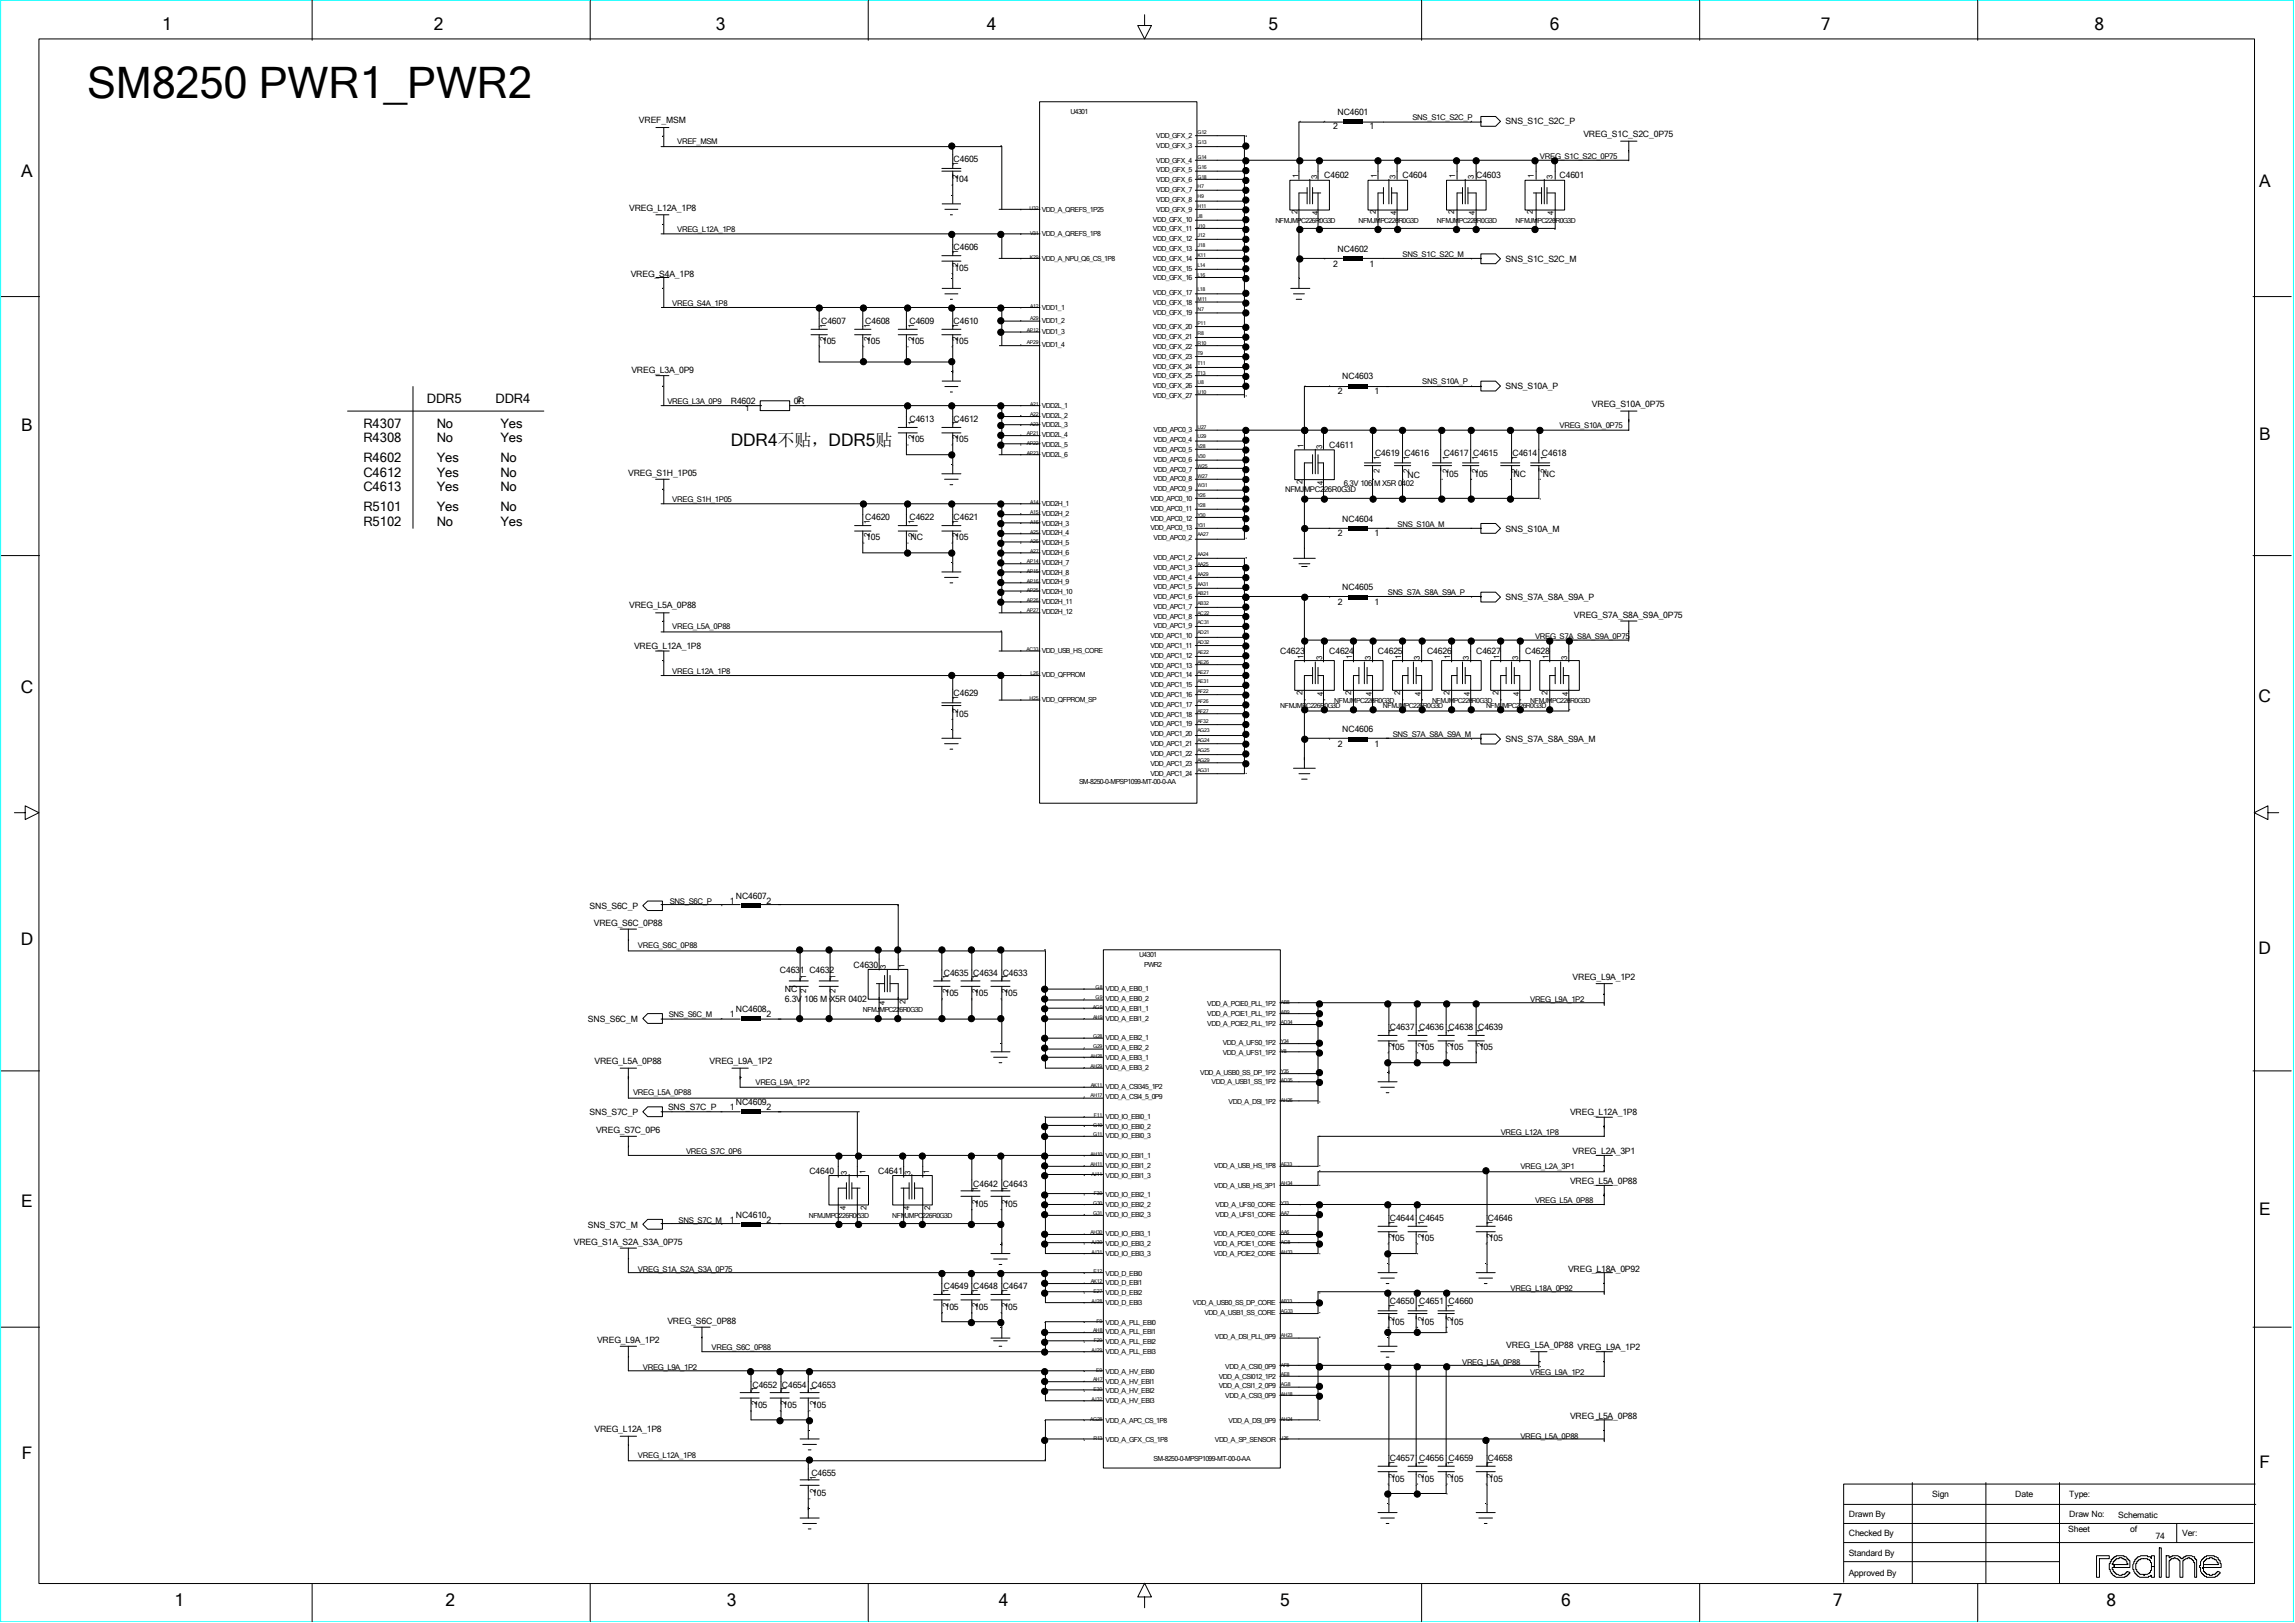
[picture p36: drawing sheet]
<svg xmlns="http://www.w3.org/2000/svg" width="297mm" height="210mm" viewBox="0 0 297 210" stroke-linecap="round" stroke-linejoin="round" font-family="sans-serif">
<defs><g id="words">
<text font-size="5.6" x="11.3" y="12.6">SM8250 PWR1_PWR2</text>
<g font-size="2.2">
<text x="21" y="3.8">1</text>
<text x="56.1" y="3.8">2</text>
<text x="92.6" y="3.8">3</text>
<text x="127.7" y="3.8">4</text>
<text x="164.2" y="3.8">5</text>
<text x="200.6" y="3.8">6</text>
<text x="235.7" y="3.8">7</text>
<text x="271" y="3.8">8</text>
<text x="2.8" y="23">A</text>
<text x="292.4" y="24.1">A</text>
<text x="2.8" y="55.8">B</text>
<text x="94.6" y="57.8">DDR4不贴，DDR5贴</text>
<text x="292.4" y="56.9">B</text>
<text x="2.7" y="89.7">C</text>
<text x="292.3" y="90.8">C</text>
<text x="2.7" y="122.3">D</text>
<text x="292.3" y="123.4">D</text>
<text x="2.8" y="156.1">E</text>
<text x="292.4" y="157.3">E</text>
<text x="2.8" y="188.8">F</text>
<text x="292.4" y="189.9">F</text>
<text x="22.6" y="207.8">1</text>
<text x="57.7" y="207.8">2</text>
<text x="94.1" y="207.8">3</text>
<text x="129.3" y="207.8">4</text>
<text x="165.7" y="207.8">5</text>
<text x="202" y="207.8">6</text>
<text x="237.2" y="207.8">7</text>
<text x="272.6" y="207.8">8</text>
</g>
<g font-size="1.7">
<text x="55.2" y="52.2">DDR5</text>
<text x="64.1" y="52.2">DDR4</text>
<text x="47" y="55.3">R4307</text>
<text x="47" y="57.2">R4308</text>
<text x="47" y="59.8">R4602</text>
<text x="56.5" y="55.3">No</text>
<text x="56.5" y="59.8">Yes</text>
<text x="56.5" y="57.2">No</text>
<text x="64.8" y="55.3">Yes</text>
<text x="64.8" y="59.8">No</text>
<text x="64.8" y="57.2">Yes</text>
<text x="47" y="61.7">C4612</text>
<text x="47" y="63.6">C4613</text>
<text x="56.5" y="61.7">Yes</text>
<text x="56.5" y="63.6">Yes</text>
<text x="64.8" y="61.7">No</text>
<text x="64.8" y="63.6">No</text>
<text x="47" y="66.1">R5101</text>
<text x="47" y="68">R5102</text>
<text x="56.5" y="66.1">Yes</text>
<text x="56.5" y="68">No</text>
<text x="64.8" y="68">Yes</text>
<text x="64.8" y="66.1">No</text>
</g>
<g font-size="1.1">
<text x="82.7" y="15.9">VREF_MSM</text>
<text x="172.5" y="16.7">2</text>
<text x="173.1" y="14.8">NC4601</text>
<text x="177.2" y="16.7">1</text>
<text x="194.8" y="16.1">SNS_S1C_S2C_P</text>
<text x="204.9" y="17.8">VREG_S1C_S2C_0P75</text>
<text x="123.4" y="20.9">C4605</text>
<text x="123.5" y="23.6">104</text>
<text x="171.4" y="23.1">C4602</text>
<text x="181.5" y="23.1">C4604</text>
<text x="191" y="23.1">C4603</text>
<text x="201.8" y="23.1">C4601</text>
<text x="81.4" y="27.3">VREG_L12A_1P8</text>
<text x="81.6" y="35.8">VREG_S4A_1P8</text>
<text x="123.4" y="32.4">C4606</text>
<text x="123.5" y="35">105</text>
<text x="172.5" y="34.5">2</text>
<text x="173.1" y="32.6">NC4602</text>
<text x="177.2" y="34.5">1</text>
<text x="194.8" y="33.9">SNS_S1C_S2C_M</text>
<text x="106.3" y="41.9">C4607</text>
<text x="112" y="41.9">C4608</text>
<text x="117.7" y="41.9">C4609</text>
<text x="123.4" y="41.9">C4610</text>
<text x="106.4" y="44.5">105</text>
<text x="112.1" y="44.5">105</text>
<text x="117.8" y="44.5">105</text>
<text x="123.5" y="44.5">105</text>
<text x="81.7" y="48.2">VREG_L3A_0P9</text>
<text x="94.6" y="52.3">R4602</text>
<text x="102.7" y="52.3">0R</text>
<text x="173.1" y="51">2</text>
<text x="173.7" y="49.1">NC4603</text>
<text x="177.9" y="51">1</text>
<text x="194.8" y="50.4">SNS_S10A_P</text>
<text x="206" y="52.6">VREG_S10A_0P75</text>
<text x="117.7" y="54.6">C4613</text>
<text x="117.8" y="57.2">105</text>
<text x="123.4" y="54.6">C4612</text>
<text x="123.5" y="57.2">105</text>
<text x="172" y="58">C4611</text>
<text x="177.9" y="59">C4619 C4616</text>
<text x="186.8" y="59">C4617 C4615</text>
<text x="195.7" y="59">C4614 C4618</text>
<text x="81.3" y="61.5">VREG_S1H_1P05</text>
<text x="182.1" y="61.8">NC</text>
<text x="187" y="61.7">105</text>
<text x="190.8" y="61.7">105</text>
<text x="195.9" y="61.7">NC</text>
<text x="199.7" y="61.7">NC</text>
<text x="112" y="67.3">C4620</text>
<text x="112.1" y="69.9">105</text>
<text x="117.7" y="67.3">C4622</text>
<text x="117.8" y="69.9">NC</text>
<text x="123.4" y="67.3">C4621</text>
<text x="123.5" y="69.9">105</text>
<text x="173.1" y="69.4">2</text>
<text x="173.7" y="67.5">NC4604</text>
<text x="177.9" y="69.4">1</text>
<text x="194.8" y="68.8">SNS_S10A_M</text>
<text x="173.7" y="76.4">NC4605</text>
<text x="194.8" y="77.7">SNS_S7A_S8A_S9A_P</text>
<text x="81.4" y="78.7">VREG_L5A_0P88</text>
<text x="82.1" y="84">VREG_L12A_1P8</text>
<text x="173.1" y="78.3">2</text>
<text x="177.9" y="78.3">1</text>
<text x="203.7" y="79.9">VREG_S7A_S8A_S9A_0P75</text>
<text x="165.7" y="84.6">C4623</text>
<text x="172" y="84.6">C4624</text>
<text x="178.3" y="84.6">C4625</text>
<text x="184.7" y="84.6">C4626</text>
<text x="191" y="84.6">C4627</text>
<text x="197.4" y="84.6">C4628</text>
<text x="123.4" y="90.1">C4629</text>
<text x="123.5" y="92.7">105</text>
<text x="173.7" y="94.8">NC4606</text>
<text x="173.1" y="96.7">2</text>
<text x="177.9" y="96.7">1</text>
<text x="194.8" y="96">SNS_S7A_S8A_S9A_M</text>
<text x="76.3" y="117.6">SNS_S6C_P</text>
<text x="76.8" y="119.9">VREG_S6C_0P88</text>
<text x="94.5" y="117">1</text>
<text x="95.2" y="116.4">NC4607</text>
<text x="99.2" y="117">2</text>
<text x="100.9" y="125.8">C4631 C4632</text>
<text x="110.5" y="125.2">C4630</text>
<text x="94.5" y="131.6">1</text>
<text x="95.2" y="130.9">NC4608</text>
<text x="99.2" y="131.6">2</text>
<text x="101.6" y="129.7">6.3V 106 M X5R 0402</text>
<text x="101.6" y="128.4">NC</text>
<text x="122.1" y="126.2">C4635 C4634 C4633</text>
<text x="122.3" y="128.9">105</text>
<text x="126.1" y="128.9">105</text>
<text x="129.9" y="128.9">105</text>
<text x="203.5" y="126.9">VREG_L9A_1P2</text>
<text x="76.1" y="132.2">SNS_S6C_M</text>
<text x="76.9" y="137.7">VREG_L5A_0P88</text>
<text x="91.8" y="137.7">VREG_L9A_1P2</text>
<text x="179.9" y="133.2">C4637 C4636 C4638 C4639</text>
<text x="180" y="135.9">105</text>
<text x="183.8" y="135.9">105</text>
<text x="187.6" y="135.9">105</text>
<text x="191.4" y="135.9">105</text>
<text x="86.5" y="143.6">SNS_S7C_P</text>
<text x="94.5" y="143.6">1</text>
<text x="95.2" y="143">NC4609</text>
<text x="99.2" y="143.6">2</text>
<text x="76.3" y="144.3">SNS_S7C_P</text>
<text x="77.1" y="146.6">VREG_S7C_0P6</text>
<text x="203.2" y="144.3">VREG_L12A_1P8</text>
<text x="203.5" y="149.3">VREG_L2A_3P1</text>
<text x="104.7" y="151.9">C4640</text>
<text x="113.6" y="151.9">C4641</text>
<text x="126" y="153.5">C4642 C4643</text>
<text x="203.2" y="153.2">VREG_L5A_0P88</text>
<text x="74.3" y="161.1">VREG_S1A_S2A_S3A_0P75</text>
<text x="76.1" y="158.8">SNS_S7C_M</text>
<text x="94.5" y="158.2">1</text>
<text x="95.2" y="157.6">NC4610</text>
<text x="99.2" y="158.2">2</text>
<text x="126.1" y="156.2">105</text>
<text x="129.9" y="156.2">105</text>
<text x="179.9" y="157.9">C4644 C4645</text>
<text x="180" y="160.6">105</text>
<text x="183.8" y="160.6">105</text>
<text x="192.6" y="157.9">C4646</text>
<text x="192.7" y="160.6">105</text>
<text x="122.1" y="166.8">C4649 C4648 C4647</text>
<text x="202.9" y="164.5">VREG_L18A_0P92</text>
<text x="77.3" y="173.8">VREG_L9A_1P2</text>
<text x="86.4" y="171.3">VREG_S6C_0P88</text>
<text x="122.3" y="169.5">105</text>
<text x="126.1" y="169.5">105</text>
<text x="129.9" y="169.5">105</text>
<text x="179.9" y="168.7">C4650 C4651 C4660</text>
<text x="180" y="171.4">105</text>
<text x="183.8" y="171.4">105</text>
<text x="187.6" y="171.4">105</text>
<text x="97.4" y="179.5">C4652 C4654 C4653</text>
<text x="194.9" y="174.5">VREG_L5A_0P88 VREG_L9A_1P2</text>
<text x="76.9" y="185.2">VREG_L12A_1P8</text>
<text x="97.5" y="182.2">105</text>
<text x="101.3" y="182.2">105</text>
<text x="105.1" y="182.2">105</text>
<text x="203.2" y="183.6">VREG_L5A_0P88</text>
<text x="105" y="191">C4655</text>
<text x="179.9" y="189.1">C4657 C4656 C4659</text>
<text x="180" y="191.7">105</text>
<text x="183.8" y="191.7">105</text>
<text x="187.6" y="191.7">105</text>
<text x="192.6" y="189.1">C4658</text>
<text x="192.7" y="191.7">105</text>
<text x="105.1" y="193.6">105</text>
<text x="239.3" y="196.3">Drawn By</text>
<text x="250" y="193.7">Sign</text>
<text x="260.8" y="193.7">Date</text>
<text x="267.8" y="193.7">Type:</text>
<text x="267.8" y="196.3">Draw No:</text>
<text x="274.1" y="196.4">Schematic</text>
<text x="239.3" y="198.8">Checked By</text>
<text x="239.3" y="201.3">Standard By</text>
<text x="239.3" y="203.9">Approved By</text>
<text x="267.7" y="198.3">Sheet</text>
<text x="275.7" y="198.3">of</text>
<text x="279" y="199.2">74</text>
<text x="282.4" y="198.8">Ver:</text>
</g>
<g font-size="1">
<text x="182.8" y="15.5">SNS_S1C_S2C_P</text>
<text x="87.6" y="18.6">VREF_MSM</text>
<text x="124" y="23.2" transform="rotate(-90 124 23.2)">2</text>
<text x="124" y="21.4" transform="rotate(-90 124 21.4)">1</text>
<text x="168" y="23.1" transform="rotate(-90 168 23.1)">1</text>
<text x="170.5" y="23.2" transform="rotate(-90 170.5 23.2)">3</text>
<text x="178.2" y="23.1" transform="rotate(-90 178.2 23.1)">1</text>
<text x="180.6" y="23.2" transform="rotate(-90 180.6 23.2)">3</text>
<text x="188.3" y="23.1" transform="rotate(-90 188.3 23.1)">1</text>
<text x="190.7" y="23.2" transform="rotate(-90 190.7 23.2)">3</text>
<text x="198.5" y="23.1" transform="rotate(-90 198.5 23.1)">1</text>
<text x="199.3" y="20.5">VREG_S1C_S2C_0P75</text>
<text x="200.9" y="23.2" transform="rotate(-90 200.9 23.2)">3</text>
<text x="167.9" y="27.7" transform="rotate(-90 167.9 27.7)">2</text>
<text x="170.6" y="27.9" transform="rotate(-90 170.6 27.9)">4</text>
<text x="178" y="27.7" transform="rotate(-90 178 27.7)">2</text>
<text x="180.7" y="27.9" transform="rotate(-90 180.7 27.9)">4</text>
<text x="188.2" y="27.7" transform="rotate(-90 188.2 27.7)">2</text>
<text x="190.9" y="27.9" transform="rotate(-90 190.9 27.9)">4</text>
<text x="198.4" y="27.7" transform="rotate(-90 198.4 27.7)">2</text>
<text x="201" y="27.9" transform="rotate(-90 201 27.9)">4</text>
<text x="87.6" y="30.1">VREG_L12A_1P8</text>
<text x="124" y="34.6" transform="rotate(-90 124 34.6)">2</text>
<text x="124" y="32.9" transform="rotate(-90 124 32.9)">1</text>
<text x="181.5" y="33.2">SNS_S1C_S2C_M</text>
<text x="87" y="39.6">VREG_S4A_1P8</text>
<text x="106.9" y="44.1" transform="rotate(-90 106.9 44.1)">2</text>
<text x="106.9" y="42.4" transform="rotate(-90 106.9 42.4)">1</text>
<text x="112.6" y="44.1" transform="rotate(-90 112.6 44.1)">2</text>
<text x="112.6" y="42.4" transform="rotate(-90 112.6 42.4)">1</text>
<text x="118.3" y="44.1" transform="rotate(-90 118.3 44.1)">2</text>
<text x="118.3" y="42.4" transform="rotate(-90 118.3 42.4)">1</text>
<text x="124" y="44.1" transform="rotate(-90 124 44.1)">2</text>
<text x="124" y="42.4" transform="rotate(-90 124 42.4)">1</text>
<text x="86.4" y="52.3">VREG_L3A_0P9</text>
<text x="96.4" y="53.1">1</text>
<text x="103.2" y="52">2</text>
<text x="184" y="49.7">SNS_S10A_P</text>
<text x="118.3" y="56.8" transform="rotate(-90 118.3 56.8)">2</text>
<text x="118.3" y="55.1" transform="rotate(-90 118.3 55.1)">1</text>
<text x="124" y="56.8" transform="rotate(-90 124 56.8)">2</text>
<text x="124" y="55.1" transform="rotate(-90 124 55.1)">1</text>
<text x="168.7" y="58" transform="rotate(-90 168.7 58)">1</text>
<text x="171.1" y="58.1" transform="rotate(-90 171.1 58.1)">3</text>
<text x="178.5" y="59.5" transform="rotate(-90 178.5 59.5)">1</text>
<text x="182.4" y="59.5" transform="rotate(-90 182.4 59.5)">1</text>
<text x="187.4" y="59.5" transform="rotate(-90 187.4 59.5)">1</text>
<text x="191.2" y="59.5" transform="rotate(-90 191.2 59.5)">1</text>
<text x="196.3" y="59.5" transform="rotate(-90 196.3 59.5)">1</text>
<text x="200.1" y="59.5" transform="rotate(-90 200.1 59.5)">1</text>
<text x="201.8" y="55.4">VREG_S10A_0P75</text>
<text x="87" y="65">VREG_S1H_1P05</text>
<text x="166.3" y="63.7">NFMJMPC226R0G3D</text>
<text x="168.6" y="62.6" transform="rotate(-90 168.6 62.6)">2</text>
<text x="171.2" y="62.8" transform="rotate(-90 171.2 62.8)">4</text>
<text x="173.9" y="62.9">6.3V 106 M X5R 0402</text>
<text x="178.5" y="61.2" transform="rotate(-90 178.5 61.2)">2</text>
<text x="182.4" y="61.2" transform="rotate(-90 182.4 61.2)">2</text>
<text x="187.4" y="61.2" transform="rotate(-90 187.4 61.2)">2</text>
<text x="191.2" y="61.2" transform="rotate(-90 191.2 61.2)">2</text>
<text x="196.3" y="61.2" transform="rotate(-90 196.3 61.2)">2</text>
<text x="200.1" y="61.2" transform="rotate(-90 200.1 61.2)">2</text>
<text x="112.6" y="69.5" transform="rotate(-90 112.6 69.5)">2</text>
<text x="112.6" y="67.8" transform="rotate(-90 112.6 67.8)">1</text>
<text x="118.3" y="69.5" transform="rotate(-90 118.3 69.5)">2</text>
<text x="118.3" y="67.8" transform="rotate(-90 118.3 67.8)">1</text>
<text x="124" y="69.5" transform="rotate(-90 124 69.5)">2</text>
<text x="124" y="67.8" transform="rotate(-90 124 67.8)">1</text>
<text x="180.9" y="68.1">SNS_S10A_M</text>
<text x="179.6" y="77">SNS_S7A_S8A_S9A_P</text>
<text x="87" y="81.4">VREG_L5A_0P88</text>
<text x="198.7" y="82.7">VREG_S7A_S8A_S9A_0P75</text>
<text x="87" y="87.1">VREG_L12A_1P8</text>
<text x="168.6" y="89.9" transform="rotate(-90 168.6 89.9)">2</text>
<text x="168.7" y="85.2" transform="rotate(-90 168.7 85.2)">1</text>
<text x="171.1" y="85.4" transform="rotate(-90 171.1 85.4)">3</text>
<text x="174.9" y="89.9" transform="rotate(-90 174.9 89.9)">2</text>
<text x="175" y="85.2" transform="rotate(-90 175 85.2)">1</text>
<text x="177.4" y="85.4" transform="rotate(-90 177.4 85.4)">3</text>
<text x="181.2" y="89.9" transform="rotate(-90 181.2 89.9)">2</text>
<text x="181.3" y="85.2" transform="rotate(-90 181.3 85.2)">1</text>
<text x="183.8" y="85.4" transform="rotate(-90 183.8 85.4)">3</text>
<text x="187.6" y="89.9" transform="rotate(-90 187.6 89.9)">2</text>
<text x="187.7" y="85.2" transform="rotate(-90 187.7 85.2)">1</text>
<text x="190.1" y="85.4" transform="rotate(-90 190.1 85.4)">3</text>
<text x="193.9" y="89.9" transform="rotate(-90 193.9 89.9)">2</text>
<text x="194" y="85.2" transform="rotate(-90 194 85.2)">1</text>
<text x="196.5" y="85.4" transform="rotate(-90 196.5 85.4)">3</text>
<text x="200.3" y="89.9" transform="rotate(-90 200.3 89.9)">2</text>
<text x="200.4" y="85.2" transform="rotate(-90 200.4 85.2)">1</text>
<text x="202.8" y="85.4" transform="rotate(-90 202.8 85.4)">3</text>
<text x="124" y="92.3" transform="rotate(-90 124 92.3)">2</text>
<text x="124" y="90.6" transform="rotate(-90 124 90.6)">1</text>
<text x="171.2" y="90" transform="rotate(-90 171.2 90)">4</text>
<text x="177.5" y="90" transform="rotate(-90 177.5 90)">4</text>
<text x="180.2" y="95.4">SNS_S7A_S8A_S9A_M</text>
<text x="183.9" y="90" transform="rotate(-90 183.9 90)">4</text>
<text x="190.2" y="90" transform="rotate(-90 190.2 90)">4</text>
<text x="196.6" y="90" transform="rotate(-90 196.6 90)">4</text>
<text x="202.9" y="90" transform="rotate(-90 202.9 90)">4</text>
<text x="86.7" y="117">SNS_S6C_P</text>
<text x="82.6" y="122.7">VREG_S6C_0P88</text>
<text x="114.7" y="125.3" transform="rotate(-90 114.7 125.3)">3</text>
<text x="117.1" y="125.2" transform="rotate(-90 117.1 125.2)">1</text>
<text x="86.5" y="131.6">SNS_S6C_M</text>
<text x="104.3" y="128.5" transform="rotate(-90 104.3 128.5)">2</text>
<text x="104.3" y="126.7" transform="rotate(-90 104.3 126.7)">1</text>
<text x="108.1" y="128.5" transform="rotate(-90 108.1 128.5)">2</text>
<text x="108.1" y="126.7" transform="rotate(-90 108.1 126.7)">1</text>
<text x="114.5" y="130" transform="rotate(-90 114.5 130)">4</text>
<text x="117.2" y="129.9" transform="rotate(-90 117.2 129.9)">2</text>
<text x="122.7" y="128.5" transform="rotate(-90 122.7 128.5)">2</text>
<text x="122.7" y="126.7" transform="rotate(-90 122.7 126.7)">1</text>
<text x="126.6" y="128.5" transform="rotate(-90 126.6 128.5)">2</text>
<text x="126.6" y="126.7" transform="rotate(-90 126.6 126.7)">1</text>
<text x="130.4" y="128.5" transform="rotate(-90 130.4 128.5)">2</text>
<text x="130.4" y="126.7" transform="rotate(-90 130.4 126.7)">1</text>
<text x="198" y="129.7">VREG_L9A_1P2</text>
<text x="180.4" y="135.5" transform="rotate(-90 180.4 135.5)">2</text>
<text x="180.4" y="133.7" transform="rotate(-90 180.4 133.7)">1</text>
<text x="184.3" y="135.5" transform="rotate(-90 184.3 135.5)">2</text>
<text x="184.3" y="133.7" transform="rotate(-90 184.3 133.7)">1</text>
<text x="188.1" y="135.5" transform="rotate(-90 188.1 135.5)">2</text>
<text x="188.1" y="133.7" transform="rotate(-90 188.1 133.7)">1</text>
<text x="191.9" y="135.5" transform="rotate(-90 191.9 135.5)">2</text>
<text x="191.9" y="133.7" transform="rotate(-90 191.9 133.7)">1</text>
<text x="81.9" y="141.7">VREG_L5A_0P88</text>
<text x="97.8" y="140.5">VREG_L9A_1P2</text>
<text x="88.8" y="149.3">VREG_S7C_0P6</text>
<text x="194.2" y="146.8">VREG_L12A_1P8</text>
<text x="109.6" y="152" transform="rotate(-90 109.6 152)">3</text>
<text x="112" y="151.9" transform="rotate(-90 112 151.9)">1</text>
<text x="117.8" y="152" transform="rotate(-90 117.8 152)">3</text>
<text x="120.2" y="151.9" transform="rotate(-90 120.2 151.9)">1</text>
<text x="126.6" y="155.7" transform="rotate(-90 126.6 155.7)">2</text>
<text x="126.6" y="154" transform="rotate(-90 126.6 154)">1</text>
<text x="130.4" y="155.7" transform="rotate(-90 130.4 155.7)">2</text>
<text x="130.4" y="154" transform="rotate(-90 130.4 154)">1</text>
<text x="196.8" y="151.2">VREG_L2A_3P1</text>
<text x="198.7" y="155.7">VREG_L5A_0P88</text>
<text x="87.8" y="158.2">SNS_S7C_M</text>
<text x="109.4" y="156.6" transform="rotate(-90 109.4 156.6)">4</text>
<text x="112.1" y="156.5" transform="rotate(-90 112.1 156.5)">2</text>
<text x="117.7" y="156.6" transform="rotate(-90 117.7 156.6)">4</text>
<text x="120.4" y="156.5" transform="rotate(-90 120.4 156.5)">2</text>
<text x="180.4" y="160.2" transform="rotate(-90 180.4 160.2)">2</text>
<text x="180.4" y="158.4" transform="rotate(-90 180.4 158.4)">1</text>
<text x="184.3" y="160.2" transform="rotate(-90 184.3 160.2)">2</text>
<text x="184.3" y="158.4" transform="rotate(-90 184.3 158.4)">1</text>
<text x="193.2" y="160.2" transform="rotate(-90 193.2 160.2)">2</text>
<text x="193.2" y="158.4" transform="rotate(-90 193.2 158.4)">1</text>
<text x="82.6" y="164.5">VREG_S1A_S2A_S3A_0P75</text>
<text x="122.7" y="167.3" transform="rotate(-90 122.7 167.3)">1</text>
<text x="126.6" y="167.3" transform="rotate(-90 126.6 167.3)">1</text>
<text x="130.4" y="167.3" transform="rotate(-90 130.4 167.3)">1</text>
<text x="195.5" y="167.1">VREG_L18A_0P92</text>
<text x="122.7" y="169.1" transform="rotate(-90 122.7 169.1)">2</text>
<text x="126.6" y="169.1" transform="rotate(-90 126.6 169.1)">2</text>
<text x="130.4" y="169.1" transform="rotate(-90 130.4 169.1)">2</text>
<text x="180.4" y="171" transform="rotate(-90 180.4 171)">2</text>
<text x="180.4" y="169.2" transform="rotate(-90 180.4 169.2)">1</text>
<text x="184.3" y="171" transform="rotate(-90 184.3 171)">2</text>
<text x="184.3" y="169.2" transform="rotate(-90 184.3 169.2)">1</text>
<text x="188.1" y="171" transform="rotate(-90 188.1 171)">2</text>
<text x="188.1" y="169.2" transform="rotate(-90 188.1 169.2)">1</text>
<text x="83.2" y="177.2">VREG_L9A_1P2</text>
<text x="92.1" y="174.7">VREG_S6C_0P88</text>
<text x="189.2" y="176.6">VREG_L5A_0P88</text>
<text x="198" y="177.9">VREG_L9A_1P2</text>
<text x="98" y="181.8" transform="rotate(-90 98 181.8)">2</text>
<text x="98" y="180" transform="rotate(-90 98 180)">1</text>
<text x="101.8" y="181.8" transform="rotate(-90 101.8 181.8)">2</text>
<text x="101.8" y="180" transform="rotate(-90 101.8 180)">1</text>
<text x="105.6" y="181.8" transform="rotate(-90 105.6 181.8)">2</text>
<text x="105.6" y="180" transform="rotate(-90 105.6 180)">1</text>
<text x="82.6" y="188.7">VREG_L12A_1P8</text>
<text x="105.6" y="191.5" transform="rotate(-90 105.6 191.5)">1</text>
<text x="180.4" y="191.3" transform="rotate(-90 180.4 191.3)">2</text>
<text x="180.4" y="189.6" transform="rotate(-90 180.4 189.6)">1</text>
<text x="184.3" y="191.3" transform="rotate(-90 184.3 191.3)">2</text>
<text x="184.3" y="189.6" transform="rotate(-90 184.3 189.6)">1</text>
<text x="188.1" y="191.3" transform="rotate(-90 188.1 191.3)">2</text>
<text x="188.1" y="189.6" transform="rotate(-90 188.1 189.6)">1</text>
<text x="193.2" y="191.3" transform="rotate(-90 193.2 191.3)">2</text>
<text x="193.2" y="189.6" transform="rotate(-90 193.2 189.6)">1</text>
<text x="196.8" y="186.1">VREG_L5A_0P88</text>
<text x="105.6" y="193.2" transform="rotate(-90 105.6 193.2)">2</text>
</g>
<g font-size=".9">
<text x="138.5" y="14.7">U4301</text>
<text x="149.6" y="17.9">VDD_GFX_2</text>
<text x="149.6" y="19.1">VDD_GFX_3</text>
<text x="149.6" y="21">VDD_GFX_4</text>
<text x="149.6" y="22.3">VDD_GFX_5</text>
<text x="149.6" y="23.6">VDD_GFX_6</text>
<text x="134.8" y="27.4">VDD_A_QREFS_1P25</text>
<text x="149.2" y="28.7">VDD_GFX_10</text>
<text x="149.2" y="29.9">VDD_GFX_11</text>
<text x="149.6" y="24.9">VDD_GFX_7</text>
<text x="149.6" y="26.1">VDD_GFX_8</text>
<text x="149.6" y="27.4">VDD_GFX_9</text>
<text x="165" y="28.8">NFMJMPC226R0G3D</text>
<text x="175.8" y="28.8">NFMJMPC226R0G3D</text>
<text x="186" y="28.8">NFMJMPC226R0G3D</text>
<text x="196.1" y="28.8">NFMJMPC226R0G3D</text>
<text x="134.8" y="30.6">VDD_A_QREFS_1P8</text>
<text x="134.8" y="33.7">VDD_A_NPU_Q6_CS_1P8</text>
<text x="149.2" y="31.2">VDD_GFX_12</text>
<text x="149.2" y="32.5">VDD_GFX_13</text>
<text x="149.2" y="33.7">VDD_GFX_14</text>
<text x="149.2" y="35">VDD_GFX_15</text>
<text x="134.8" y="40.1">VDD1_1</text>
<text x="134.8" y="41.8">VDD1_2</text>
<text x="149.2" y="36.3">VDD_GFX_16</text>
<text x="149.2" y="38.2">VDD_GFX_17</text>
<text x="149.2" y="39.5">VDD_GFX_18</text>
<text x="149.2" y="40.7">VDD_GFX_19</text>
<text x="134.8" y="43.2">VDD1_3</text>
<text x="134.8" y="44.9">VDD1_4</text>
<text x="149.2" y="42.6">VDD_GFX_20</text>
<text x="149.2" y="43.9">VDD_GFX_21</text>
<text x="149.2" y="45.1">VDD_GFX_22</text>
<text x="149.2" y="46.4">VDD_GFX_23</text>
<text x="149.2" y="47.7">VDD_GFX_24</text>
<text x="134.8" y="52.8">VDD2L_1</text>
<text x="149.2" y="49">VDD_GFX_25</text>
<text x="149.2" y="50.2">VDD_GFX_26</text>
<text x="149.2" y="51.5">VDD_GFX_27</text>
<text x="134.8" y="54">VDD2L_2</text>
<text x="134.8" y="55.3">VDD2L_3</text>
<text x="134.8" y="56.6">VDD2L_4</text>
<text x="134.8" y="57.8">VDD2L_5</text>
<text x="134.8" y="59.1">VDD2L_6</text>
<text x="149.3" y="55.9">VDD_APC0_3</text>
<text x="149.3" y="57.2">VDD_APC0_4</text>
<text x="149.3" y="58.5">VDD_APC0_5</text>
<text x="149.3" y="59.7">VDD_APC0_6</text>
<text x="134.8" y="65.5">VDD2H_1</text>
<text x="148.9" y="64.8">VDD_APC0_10</text>
<text x="149.3" y="61">VDD_APC0_7</text>
<text x="149.3" y="62.3">VDD_APC0_8</text>
<text x="149.3" y="63.6">VDD_APC0_9</text>
<text x="134.8" y="66.7">VDD2H_2</text>
<text x="134.8" y="68">VDD2H_3</text>
<text x="134.8" y="69.3">VDD2H_4</text>
<text x="134.8" y="70.5">VDD2H_5</text>
<text x="134.8" y="71.8">VDD2H_6</text>
<text x="148.9" y="66.1">VDD_APC0_11</text>
<text x="148.9" y="67.4">VDD_APC0_12</text>
<text x="148.9" y="68.6">VDD_APC0_13</text>
<text x="149.3" y="69.9">VDD_APC0_2</text>
<text x="134.8" y="73.1">VDD2H_7</text>
<text x="134.8" y="74.4">VDD2H_8</text>
<text x="134.8" y="75.6">VDD2H_9</text>
<text x="134.8" y="76.9">VDD2H_10</text>
<text x="149.3" y="72.4">VDD_APC1_2</text>
<text x="149.3" y="73.7">VDD_APC1_3</text>
<text x="149.3" y="75">VDD_APC1_4</text>
<text x="149.3" y="76.3">VDD_APC1_5</text>
<text x="149.3" y="77.5">VDD_APC1_6</text>
<text x="134.8" y="78.2">VDD2H_11</text>
<text x="134.8" y="79.4">VDD2H_12</text>
<text x="148.9" y="82.6">VDD_APC1_10</text>
<text x="148.9" y="83.8">VDD_APC1_11</text>
<text x="149.3" y="78.8">VDD_APC1_7</text>
<text x="149.3" y="80">VDD_APC1_8</text>
<text x="149.3" y="81.3">VDD_APC1_9</text>
<text x="134.8" y="84.5">VDD_USB_HS_CORE</text>
<text x="134.8" y="87.7">VDD_QFPROM</text>
<text x="148.9" y="85.1">VDD_APC1_12</text>
<text x="148.9" y="86.4">VDD_APC1_13</text>
<text x="148.9" y="87.7">VDD_APC1_14</text>
<text x="148.9" y="88.9">VDD_APC1_15</text>
<text x="134.8" y="90.8">VDD_QFPROM_SP</text>
<text x="148.9" y="90.2">VDD_APC1_16</text>
<text x="148.9" y="91.5">VDD_APC1_17</text>
<text x="148.9" y="92.7">VDD_APC1_18</text>
<text x="148.9" y="94">VDD_APC1_19</text>
<text x="148.9" y="95.3">VDD_APC1_20</text>
<text x="165.7" y="91.6">NFMJMPC226R0G3D</text>
<text x="172.7" y="91">NFMJMPC226R0G3D</text>
<text x="179" y="91.6">NFMJMPC226R0G3D</text>
<text x="185.3" y="91">NFMJMPC226R0G3D</text>
<text x="192.3" y="91.6">NFMJMPC226R0G3D</text>
<text x="198" y="91">NFMJMPC226R0G3D</text>
<text x="139.6" y="101.5">SM-8250-0-MPSP1099-MT-00-0-AA</text>
<text x="148.9" y="96.5">VDD_APC1_21</text>
<text x="148.9" y="97.8">VDD_APC1_22</text>
<text x="148.9" y="99.1">VDD_APC1_23</text>
<text x="148.9" y="100.4">VDD_APC1_24</text>
<text x="147.4" y="123.8">U4301</text>
<text x="148.1" y="125.1">PWR2</text>
<text x="111.7" y="130.9">NFMJMPC226R0G3D</text>
<text x="143.1" y="128.3">VDD_A_EBI0_1</text>
<text x="143.1" y="129.5">VDD_A_EBI0_2</text>
<text x="143.1" y="130.8">VDD_A_EBI1_1</text>
<text x="156.2" y="130.2">VDD_A_PCIE0_PLL_1P2</text>
<text x="156.2" y="131.4">VDD_A_PCIE1_PLL_1P2</text>
<text x="143.1" y="132.1">VDD_A_EBI1_2</text>
<text x="143.1" y="134.6">VDD_A_EBI2_1</text>
<text x="143.1" y="135.9">VDD_A_EBI2_2</text>
<text x="143.1" y="137.1">VDD_A_EBI3_1</text>
<text x="156.2" y="132.7">VDD_A_PCIE2_PLL_1P2</text>
<text x="158.2" y="135.2">VDD_A_UFS0_1P2</text>
<text x="158.2" y="136.5">VDD_A_UFS1_1P2</text>
<text x="143.1" y="138.4">VDD_A_EBI3_2</text>
<text x="143.1" y="141">VDD_A_CSI345_1P2</text>
<text x="143.1" y="142.2">VDD_A_CSI4_5_0P9</text>
<text x="155.3" y="139.1">VDD_A_USB0_SS_DP_1P2</text>
<text x="156.8" y="140.3">VDD_A_USB1_SS_1P2</text>
<text x="159" y="142.9">VDD_A_DSI_1P2</text>
<text x="143.1" y="144.8">VDD_IO_EBI0_1</text>
<text x="143.1" y="146">VDD_IO_EBI0_2</text>
<text x="143.1" y="147.3">VDD_IO_EBI0_3</text>
<text x="143.1" y="149.8">VDD_IO_EBI1_1</text>
<text x="143.1" y="151.1">VDD_IO_EBI1_2</text>
<text x="143.1" y="152.4">VDD_IO_EBI1_3</text>
<text x="143.1" y="154.9">VDD_IO_EBI2_1</text>
<text x="157.1" y="151.1">VDD_A_USB_HS_1P8</text>
<text x="157.1" y="153.7">VDD_A_USB_HS_3P1</text>
<text x="104.7" y="157.6">NFMJMPC226R0G3D</text>
<text x="115.5" y="157.6">NFMJMPC226R0G3D</text>
<text x="143.1" y="156.2">VDD_IO_EBI2_2</text>
<text x="143.1" y="157.4">VDD_IO_EBI2_3</text>
<text x="143.1" y="160">VDD_IO_EBI3_1</text>
<text x="143.1" y="161.2">VDD_IO_EBI3_2</text>
<text x="157.1" y="160">VDD_A_PCIE0_CORE</text>
<text x="157.1" y="161.2">VDD_A_PCIE1_CORE</text>
<text x="157.3" y="156.2">VDD_A_UFS0_CORE</text>
<text x="157.3" y="157.4">VDD_A_UFS1_CORE</text>
<text x="143.1" y="162.5">VDD_IO_EBI3_3</text>
<text x="143.1" y="165">VDD_D_EBI0</text>
<text x="143.1" y="166.3">VDD_D_EBI1</text>
<text x="143.1" y="167.6">VDD_D_EBI2</text>
<text x="157.1" y="162.5">VDD_A_PCIE2_CORE</text>
<text x="143.1" y="168.9">VDD_D_EBI3</text>
<text x="143.1" y="171.4">VDD_A_PLL_EBI0</text>
<text x="143.1" y="172.7">VDD_A_PLL_EBI1</text>
<text x="143.1" y="173.9">VDD_A_PLL_EBI2</text>
<text x="154.4" y="168.9">VDD_A_USB0_SS_DP_CORE</text>
<text x="155.9" y="170.1">VDD_A_USB1_SS_CORE</text>
<text x="157.2" y="173.3">VDD_A_DSI_PLL_0P9</text>
<text x="143.1" y="175.2">VDD_A_PLL_EBI3</text>
<text x="143.1" y="177.8">VDD_A_HV_EBI0</text>
<text x="143.1" y="179">VDD_A_HV_EBI1</text>
<text x="157.7" y="178.4">VDD_A_CSI012_1P2</text>
<text x="157.7" y="179.7">VDD_A_CSI1_2_0P9</text>
<text x="158.6" y="177.1">VDD_A_CSI0_0P9</text>
<text x="143.1" y="180.3">VDD_A_HV_EBI2</text>
<text x="143.1" y="181.6">VDD_A_HV_EBI3</text>
<text x="143.1" y="184.1">VDD_A_APC_CS_1P8</text>
<text x="158.6" y="180.9">VDD_A_CSI3_0P9</text>
<text x="159" y="184.1">VDD_A_DSI_0P9</text>
<text x="143.1" y="186.6">VDD_A_GFX_CS_1P8</text>
<text x="149.3" y="189.1">SM-8250-0-MPSP1099-MT-00-0-AA</text>
<text x="157.2" y="186.6">VDD_A_SP_SENSOR</text>
</g>
<g font-size=".7">
<text x="154.9" y="17.4">G12</text>
<text x="154.9" y="23.1">G18</text>
<text x="154.9" y="21.8">G16</text>
<text x="154.9" y="20.6">G14</text>
<text x="154.9" y="18.7">G13</text>
<text x="133.2" y="27.2">U32</text>
<text x="154.9" y="29.5">J10</text>
<text x="154.9" y="28.2">J8</text>
<text x="154.9" y="26.9">H11</text>
<text x="154.9" y="25.7">H9</text>
<text x="154.9" y="24.4">H7</text>
<text x="133.3" y="33.5">K29</text>
<text x="133.3" y="30.3">V31</text>
<text x="154.9" y="35.8">L16</text>
<text x="154.9" y="34.5">L14</text>
<text x="154.9" y="33.3">K11</text>
<text x="154.9" y="32">J18</text>
<text x="154.9" y="30.7">J12</text>
<text x="133.3" y="41.4">A29</text>
<text x="133.3" y="39.9">A12</text>
<text x="154.9" y="40.3">N7</text>
<text x="154.9" y="39">M11</text>
<text x="154.9" y="37.7">L18</text>
<text x="132.9" y="44.5">AP29</text>
<text x="132.9" y="43">AP12</text>
<text x="154.9" y="47.2">T11</text>
<text x="154.9" y="45.9">T9</text>
<text x="154.9" y="44.7">R10</text>
<text x="154.9" y="43.4">R8</text>
<text x="154.9" y="42.1">P11</text>
<text x="133.3" y="53.8">A22</text>
<text x="133.3" y="52.5">A21</text>
<text x="154.9" y="51">U10</text>
<text x="154.9" y="49.7">U8</text>
<text x="154.9" y="48.5">T13</text>
<text x="132.9" y="58.9">AP23</text>
<text x="132.9" y="57.6">AP22</text>
<text x="132.9" y="56.3">AP21</text>
<text x="133.3" y="55.1">A23</text>
<text x="154.9" y="59.3">V30</text>
<text x="154.9" y="58">V28</text>
<text x="154.9" y="56.7">U29</text>
<text x="154.9" y="55.4">U27</text>
<text x="133.3" y="65.2">A14</text>
<text x="154.9" y="65.6">Y28</text>
<text x="154.9" y="64.3">Y26</text>
<text x="154.9" y="63.1">W31</text>
<text x="154.9" y="61.8">W27</text>
<text x="154.9" y="60.5">W25</text>
<text x="133.3" y="71.6">A27</text>
<text x="133.3" y="70.3">A26</text>
<text x="133.3" y="69">A25</text>
<text x="133.3" y="67.8">A16</text>
<text x="133.3" y="66.5">A15</text>
<text x="154.9" y="72">AA24</text>
<text x="154.9" y="69.4">AA27</text>
<text x="154.9" y="68.1">Y31</text>
<text x="154.9" y="66.9">Y30</text>
<text x="132.9" y="77.9">AP26</text>
<text x="132.9" y="76.7">AP25</text>
<text x="132.9" y="75.4">AP16</text>
<text x="132.9" y="74.1">AP15</text>
<text x="132.9" y="72.8">AP14</text>
<text x="154.9" y="77">AB21</text>
<text x="154.9" y="75.8">AA31</text>
<text x="154.9" y="74.5">AA29</text>
<text x="154.9" y="73.2">AA25</text>
<text x="132.9" y="79.2">AP27</text>
<text x="154.9" y="83.3">AD32</text>
<text x="154.9" y="82.1">AD21</text>
<text x="154.9" y="80.8">AC31</text>
<text x="154.9" y="79.5">AC22</text>
<text x="154.9" y="78.3">AB32</text>
<text x="132.9" y="84.2">AC33</text>
<text x="133.4" y="87.4">L26</text>
<text x="154.9" y="89.7">AF22</text>
<text x="154.9" y="88.4">AE31</text>
<text x="154.9" y="87.1">AE27</text>
<text x="154.9" y="85.9">AE26</text>
<text x="154.9" y="84.6">AE22</text>
<text x="133.2" y="90.6">H25</text>
<text x="154.9" y="94.8">AG23</text>
<text x="154.9" y="93.5">AF32</text>
<text x="154.9" y="92.2">AF27</text>
<text x="154.9" y="91">AF26</text>
<text x="154.9" y="99.8">AG31</text>
<text x="154.9" y="98.6">AG29</text>
<text x="154.9" y="97.3">AG25</text>
<text x="154.9" y="96">AG24</text>
<text x="141.4" y="130.5">AG9</text>
<text x="141.4" y="131.8">AH9</text>
<text x="141.8" y="129.3">G9</text>
<text x="141.8" y="128">G8</text>
<text x="165.7" y="131.2">AB9</text>
<text x="165.7" y="129.9">AB8</text>
<text x="141.1" y="136.9">AH28</text>
<text x="141.4" y="135.6">G29</text>
<text x="141.4" y="134.3">G28</text>
<text x="165.7" y="136.2">Y8</text>
<text x="165.7" y="135">Y34</text>
<text x="165.7" y="132.4">AD34</text>
<text x="141.1" y="142">AH17</text>
<text x="141.1" y="138.1">AH29</text>
<text x="141.2" y="140.7">AK11</text>
<text x="165.7" y="142.6">AH26</text>
<text x="165.7" y="140.1">AD35</text>
<text x="165.7" y="138.8">Y35</text>
<text x="141.1" y="149.6">AH10</text>
<text x="141.4" y="147">G11</text>
<text x="141.4" y="145.8">G10</text>
<text x="141.6" y="144.5">F11</text>
<text x="141.1" y="150.8">AH11</text>
<text x="141.2" y="152.1">AJ11</text>
<text x="141.4" y="155.9">G30</text>
<text x="141.6" y="154.6">F30</text>
<text x="165.7" y="155.9">Y33</text>
<text x="165.7" y="153.4">AH34</text>
<text x="165.7" y="150.8">AE33</text>
<text x="141.1" y="159.7">AH30</text>
<text x="141.2" y="161">AJ30</text>
<text x="141.4" y="157.2">G31</text>
<text x="165.7" y="161">AC8</text>
<text x="165.7" y="159.7">AA6</text>
<text x="165.7" y="157.2">AA7</text>
<text x="141.2" y="166">AK12</text>
<text x="141.2" y="162.2">AJ31</text>
<text x="141.5" y="167.3">E27</text>
<text x="141.5" y="164.8">E12</text>
<text x="165.7" y="162.2">AH33</text>
<text x="141.2" y="168.6">AJ28</text>
<text x="141.4" y="172.4">AH8</text>
<text x="141.6" y="173.7">F29</text>
<text x="141.9" y="171.1">F9</text>
<text x="165.7" y="173">AH23</text>
<text x="165.7" y="169.8">AG33</text>
<text x="165.7" y="168.6">AB33</text>
<text x="141.2" y="174.9">AJ29</text>
<text x="141.4" y="178.7">AH7</text>
<text x="141.9" y="177.5">E9</text>
<text x="165.7" y="179.4">AG8</text>
<text x="165.7" y="178.1">AE8</text>
<text x="165.7" y="176.8">AF8</text>
<text x="141.1" y="183.8">AG28</text>
<text x="141.2" y="181.3">AJ32</text>
<text x="141.5" y="180">E30</text>
<text x="165.7" y="183.8">AH24</text>
<text x="165.7" y="180.6">AH18</text>
<text x="141.5" y="186.4">R13</text>
<text x="165.7" y="186.4">J26</text>
</g>
</g></defs>
<path d="M.1 0h296.7v209.8h-296.7z" fill="none" stroke="#0ff" stroke-width=".13"/>
<path d="M173.9 15.5h2.5v.5h-2.5zM173.9 33.2h2.5v.6h-2.5zM174.5 49.7h2.6v.5h-2.6zM174.5 68.1h2.6v.6h-2.6zM174.5 77h2.6v.6h-2.6zM174.5 95.4h2.6v.5h-2.6zM95.8 116.9h2.6v.6h-2.6zM95.8 131.5h2.6v.6h-2.6zM95.8 143.6h2.6v.5h-2.6zM95.8 158.2h2.6v.5h-2.6z" fill="#000"/>
<g fill="none" stroke="#000" stroke-width=".13">
<path d="M40.4 0v5.2M76.4 0v5.2M112.4 0v5.2M184 0v5.2M220 0v5.2M255.9 0v5.2M5 5h286.8v199.9h-286.8zM84.8 16.5h1.8M85.5 19h44.1v8.1M85.9 16.5v2.5M123.3 19v2.8M134.5 13.2h20.4v90.7h-20.4z"/>
<path d="M148.1 1.9v1.4h.9l-.9 1.7-.9-1.7h.9M154.7 17.6h6.3v33.8M154.7 19h6.3M173.7 15.8h-5.6v7.4M176.2 15.8h15.5M191.6 15.1h1.9l.7 .6-.7 .6h-1.9zM209.7 18.3h2.1M210.8 18.3v2.4h-56.1M.2 38.4h4.9M84.8 35.9h1.8M84.8 27.8h1.8M85.5 39.8h49.1"/>
<path d="M85.5 30.3h49.1M85.9 27.8v2.5M85.9 35.9v3.9M106 39.8v2.8M111.7 39.8v2.8M117.3 39.8v2.8M121.9 26.4h2.5M121.9 37.3h2.5M121.9 22.1h2.5M121.9 21.8h2.5M121.9 33.8h2.5M121.9 33.1h2.5"/>
<path d="M122.2 27.1h1.8M122.2 38h1.8M122.9 27.8h.4M122.9 38.7h.4M123.3 22.1v4.3M123.3 30.3v2.8M123.3 33.8v3.5M123.3 39.8v2.8M129.3 27.1h5.3M129.3 33.4h5.3M129.6 30.3v3.1M129.6 39.8v4.9"/>
<path d="M154.7 35.9h6.3M154.7 27.1h6.3M154.7 38h6.3M154.7 22.1h6.3M154.7 23.2h6.3M154.7 24.6h6.3M154.7 26h6.3M154.7 28.5h6.3M154.7 29.6h6.3M154.7 31h6.3M154.7 32.4h6.3M154.7 33.4h6.3"/>
<path d="M154.7 34.8h6.3M154.7 39.1h6.3M166.9 23.3h5.1v3.9h-5.1zM167 37.3h2.5M167.4 38h1.4M167.7 38.7h.8M168.1 33.4h5.6M169.2 25h-1.1v12.3M169.2 24.3v2.1M169.5 23.2v3.2M169.9 25h1M169.9 24.3v2.1"/>
<path d="M170.6 20.7v2.5M170.6 25v4.6M176.2 33.4h15.5M177 23.3h5.2v3.9h-5.2zM178.3 20.7v2.5M179 25h-.7v4.6M179 24.3v2.1M179.7 23.2v3.2M180.1 25h.7v4.6M180.1 24.3v2.1M180.8 20.7v2.5M187.2 23.3h5.1v3.9h-5.1z"/>
<path d="M188.6 20.7v2.5M189.3 25h-.7v4.6M189.3 24.3v2.1M189.6 23.2v3.2M190 25h1v4.6M190 24.3v2.1M191 20.7v2.5M191.6 32.9h1.9l.7 .6-.7 .6h-1.9zM197.4 23.3h5.1v3.9h-5.1zM198.4 25h1.1M198.8 20.7v2.5M198.8 25v4.6"/>
<path d="M199.5 24.3v2.1M199.8 23.2v3.2M200.2 25h1.1v4.6h-33.2M200.2 24.3v2.1M201.3 20.7v2.5M291.6 38.4h4.9M45 53.2h25.4M53.4 50v18.4M84.8 48.6h1.8M85.5 52.5h13.1M85.9 48.6v3.9M98.4 51.9h3.8v1.2h-3.8z"/>
<path d="M102.1 52.5h32.5M105 43.3h2.1M105 42.6h2.1M106 43.3v3.5h17.3M110.6 43.3h2.1M110.6 42.6h2.1M111.7 43.3v3.5M116.2 43.3h2.5M116.2 42.6h2.5M116.2 56h2.5M116.2 55.3h2.5M117.3 43.3v3.5"/>
<path d="M117.3 52.5v2.8M117.3 56v2.8h6M121.9 49.3h2.5M121.9 43.3h2.5M121.9 42.6h2.5M121.9 56h2.5M121.9 55.3h2.5M122.2 50h1.8M122.9 50.7h.4M123.3 43.3v6M123.3 52.5v2.8M123.3 56v5.3"/>
<path d="M129.3 44.7h5.3M129.3 41.5h5.3M129.3 43h5.3M129.3 58.8h5.3M129.3 57.4h5.3M129.3 56.4h5.3M129.3 55h5.3M129.3 53.9h5.3M129.6 52.5v6.3M154.7 50h6.3M154.7 48.6h6.3M154.7 44.7h6.3"/>
<path d="M154.7 42.3h6.3M154.7 43.7h6.3M154.7 46.1h6.3M154.7 47.5h6.3M154.7 51.1h6.3M154.7 40.5h6.3M154.7 57.1h6.3M154.7 58.1h6.3M154.7 59.5h6.3M161 55.7v14.1h-6.3M167.6 58.2h5.1v3.9h-5.1zM169.9 58.8v2.5"/>
<path d="M169.9 59.9h-1.1v12.3M170.2 58.1v3.2M170.6 58.8v2.5M170.6 59.9h.7v4.6M171.3 55.7v2.4M174.4 50h-5.6v8.1M176.6 59.9h2.1M176.9 50h14.8M177.6 55.7v4.2M180.4 59.9h2.2M181.5 55.7v4.2M185.4 59.9h2.5"/>
<path d="M186.4 55.7v4.2M189.3 59.9h2.1M190.3 55.7v4.2M191.6 49.3h1.9l.7 .7-.7 .6h-1.9zM194.2 59.9h2.5M195.6 55.7v4.2M198.1 59.9h2.5M199.1 55.7v4.2M209.7 53.2h2.1M210.8 53.2v2.5h-56.1M.2 71.9h4.9M84.8 62h1.8"/>
<path d="M84.8 79.3h1.8M85.5 65.2h49.1M85.9 62v3.2M85.9 79.3v2.5M110.6 68.7h2.1M110.6 68h2.1M111.7 65.2v2.8M111.7 68.7v2.8h11.6M116.2 68.7h2.5M116.2 68h2.5M117.3 65.2v2.8M117.3 68.7v2.8"/>
<path d="M121.9 61.3h2.5M121.9 74h2.5M121.9 68.7h2.5M121.9 68h2.5M122.2 62h1.8M122.2 74.7h1.8M122.9 62.7h.4M122.9 75.4h.4M123.3 65.2v2.8M123.3 68.7v5.3M129.3 79.3h5.3M129.3 77.9h5.3"/>
<path d="M129.3 76.5h5.3M129.3 75.4h5.3M129.3 74h5.3M129.3 72.9h5.3M129.3 71.5h5.3M129.3 70.1h5.3M129.3 69.1h5.3M129.3 67.7h5.3M129.3 66.6h5.3M129.6 65.2v14.1M154.7 62h6.3M154.7 74.7h6.3"/>
<path d="M154.7 72.2h6.3v27.9h-6.3M154.7 73.3h6.3M154.7 68.4h6.3M154.7 77.2h19.7M154.7 76.1h6.3M154.7 78.6h6.3M154.7 79.6h6.3M154.7 64.5h6.3M154.7 66.9h6.3M154.7 65.9h6.3M154.7 63.4h6.3M154.7 60.6h6.3"/>
<path d="M167.4 72.2h2.8M168.1 72.9h1.4M168.5 73.3h.7M168.8 77.2v8.4M168.8 68.4h5.6M176.6 60.2h2.1M176.9 68.4h14.8M176.9 77.2h14.8M177.6 60.2v4.3M180.4 60.2h2.2M181.5 60.2v4.3M185.4 60.2h2.5"/>
<path d="M186.4 60.2v4.3M189.3 60.2h2.1M190.3 60.2v4.3M191.6 67.7h1.9l.7 .7-.7 .6h-1.9zM191.6 76.6h1.9l.7 .7-.7 .6h-1.9zM194.2 60.2h2.5M195.6 60.2v4.3M198.1 60.2h2.5M199.1 60.2v4.3h-30.3M291.6 71.9h4.9M84.8 84.2h1.8M85.5 81.8h44.1v2.4"/>
<path d="M85.5 87.4h49.1M85.9 84.2v3.2M121.9 95.5h2.5M121.9 91.3h2.5M121.9 90.9h2.5M122.2 96.2h1.8M122.9 96.9h.4M123.3 87.4v3.5M123.3 91.3v4.2M129.3 84.2h5.3M129.3 90.6h5.3M129.6 87.4v3.2"/>
<path d="M154.7 87.4h6.3M154.7 96.2h6.3M154.7 81.1h6.3M154.7 82.5h6.3M154.7 83.5h6.3M154.7 84.9h6.3M154.7 86h6.3M154.7 88.8h6.3M154.7 89.9h6.3M154.7 91.3h6.3M154.7 92.3h6.3M154.7 93.8h6.3"/>
<path d="M154.7 95.2h6.3M154.7 97.6h6.3M154.7 98.7h6.3M167.4 99.4h2.8M167.6 85.5h5.1v3.8h-5.1zM168.8 95.5h5.6M169.9 87.4h-1.1v12M169.9 86.4v2.1M170.2 85.6v2.9M170.6 87.4h.7v4.6M170.6 86.4v2.1M171.3 82.8v2.8"/>
<path d="M173.9 85.5h5.1v3.8h-5.1zM175.2 82.8v2.8M175.9 87.4h-.7v4.6M175.9 86.4v2.1M176.6 85.6v2.9M176.9 87.4h.7v4.6M176.9 95.5h14.8M176.9 86.4v2.1M177.6 82.8v2.8M180.2 85.5h5.1v3.8h-5.1zM181.5 82.8v2.8M182.2 87.4h-.7v4.6"/>
<path d="M182.2 86.4v2.1M182.9 85.6v2.9M183.3 87.4h.7v4.6M183.3 86.4v2.1M184 82.8v2.8M186.6 85.5h5.1v3.8h-5.1zM187.9 82.8v2.8M188.6 87.4h-.7v4.6M188.6 86.4v2.1M189.3 85.6v2.9M189.6 87.4h.7v4.6M189.6 86.4v2.1"/>
<path d="M190.3 82.8v2.8M191.6 95h1.9l.7 .6-.7 .7h-1.9zM192.9 85.5h5.1v3.8h-5.1zM194.2 82.8v2.8M194.9 87.4h-.7v4.6M194.9 86.4v2.1M195.6 85.6v2.9M196 87.4h.7v4.6M196 86.4v2.1M196.7 82.8v2.8M199.3 85.5h5.1v3.8h-5.1zM200.6 82.8v2.8"/>
<path d="M201.3 87.4h-.7v4.6M201.3 86.4v2.1M202 85.6v2.9M202.3 87.4h.7v4.6h-34.2M202.3 86.4v2.1M203 82.8v2.8M209.7 80.4h2.1M210.8 80.4v2.4h-42M1.9 105.2h1.4v-.9l1.7 .9-1.7 .8v-.8M83.2 117.2l.6-.6h1.9v1.2h-1.9zM85.5 117h10.3M98.2 117h18v8.5"/>
<path d="M168.1 100.1h1.4M168.5 100.8h.7M293.5 105.2v-.9l-1.8 .9 1.8 .8v-.8h1.4M.2 138.6h4.9M80.3 120.2h2.1M80.3 138.2h2.1M81.3 120.2v2.8h54v15.2h7.4M81.3 138.2v3.9h61.4M83.2 131.8l.6-.7h1.9v1.3h-1.9zM85.5 131.9h10.3M94.7 138.2h2.1M95.8 138.2v2.5h46.9"/>
<path d="M98.2 131.9h31.4M102.1 127.6h2.5M102.1 126.9h2.5M103.5 123v3.9M103.5 127.6v4.3M106 127.6h2.5M106 126.9h2.5M107.4 123v3.9M107.4 127.6v4.3M112.4 125.4h5.1v3.9h-5.1zM113.4 127.3h1.1M113.8 123v2.5"/>
<path d="M113.8 127.3v4.6M114.5 126.2v2.1M114.8 125.5v2.8M115.2 127.3h1v4.6M115.2 126.2v2.1M120.8 127.6h2.1M120.8 126.9h2.1M121.9 123v3.9M121.9 127.6v4.3M124.4 127.6h2.4M124.4 126.9h2.4M125.8 123v3.9"/>
<path d="M125.8 127.6v4.3M128.2 136.1h2.5M128.2 127.6h2.5M128.2 126.9h2.5M128.6 136.8h1.8M129.3 137.5h.3M129.6 123v3.9M129.6 127.6v8.5M135.3 136.8h7.4M135.3 131.9h7.4M135.3 128h7.4M135.3 129.4h7.4"/>
<path d="M135.3 130.4h7.4M135.3 134.3h7.4M135.3 135.7h7.4M142.8 122.9h22.9v67h-22.9zM165.6 136.1h5M165.6 140h5M165.6 129.7h42M165.6 138.9h5M165.6 135h5M165.6 132.6h5M165.6 131.2h5M170.6 129.7v13.1"/>
<path d="M178.3 140h2.5M178.3 134.7h2.5M178.3 134h2.5M179.7 129.7v4.3M179.7 134.7v5.3M182.2 134.7h2.5M182.2 134h2.5M183.3 129.7v4.3M183.3 134.7v2.8M186.1 134.7h2.1M186.1 134h2.1M187.1 129.7v4.3"/>
<path d="M187.1 134.7v2.8M190 134.7h2.1M190 134h2.1M191 129.7v4.3M191 134.7v2.8h-11.6M206.6 127.3h2.1M207.6 127.3v2.8M291.6 138.6h4.9M80.3 147h2.1M81.3 147v2.5h61.4M83.2 143.8l.6-.6h1.9v1.3h-1.9zM83.2 158.4l.6-.6h1.9v1.2h-1.9z"/>
<path d="M85.5 143.9h10.3M85.5 158.3h10.3M98.2 143.9h12.7v8.4M98.2 158.3h31.4M107.3 152.1h5.1v3.8h-5.1zM108.5 149.5v2.8M109.5 153.7h-1v4.6M109.5 153v2.1M109.9 152v3.1M110.2 153.7h1.1M110.2 153v2.1M110.9 153.7v4.6"/>
<path d="M115.5 152.1h5.1v3.8h-5.1zM116.6 153.7h1.1M116.9 149.5v2.8M116.9 153.7v4.6M117.7 153v2.1M118 152v3.1M118.4 153.7h1v4.6M118.4 153v2.1M119.4 149.5v2.8M124.4 154.8h2.4M124.4 154.1h2.4M125.8 154.1h.1"/>
<path d="M125.8 149.5v4.6M125.8 154.8v3.5M128.2 154.8h2.5M128.2 154.1h2.5M129.6 154.1h.1M129.6 149.5v4.6M129.6 154.8v7.4M135.3 147h7.4M135.3 150.9h7.4M135.3 155.8h7.4M135.3 157.3h7.4M135.3 159.7h7.4"/>
<path d="M135.3 145.6h7.4M135.3 154.4h7.4M135.3 152h7.4M142.7 144.6h-7.4v17.6h7.4M165.6 142.4h5M165.6 157.3h5M165.6 159.7h5M170.6 155.8v6.4h-5M178.3 159.4h2.5M178.3 158.7h2.5M178.7 140.7h1.7M179.4 141.4h.3"/>
<path d="M179.7 155.8v2.9M179.7 159.4v5.3M182.2 159.4h2.5M182.2 158.7h2.5M183.3 155.8v2.9M183.3 159.4v2.8h-3.9M191 159.4h2.5M191 158.7h2.5M192.4 151.6v7.1M192.4 159.4v5.3M206.6 144.6h2.1M206.6 149.5h2.1"/>
<path d="M206.6 153.4h2.1M207.6 144.6v2.4h-37v3.9h-5M207.6 149.5v2.1h-37v1.8h-5M207.6 153.4v2.4h-42M.2 171.7h4.9M80.3 161.5h2.1M80.3 174.2h2.1M81.3 161.5v3.2h61.4M81.3 174.2v3.2h61.4M89.8 171.7h2.1M90.8 171.7v3.2h51.9M97.2 177.4v2.8"/>
<path d="M101.1 177.4v2.8M104.6 177.4v2.8M120.8 168.2h2.1M120.8 167.5h2.1M121.9 164.7v2.8M121.9 168.2v2.8h7.7M124.4 168.2h2.4M124.4 167.5h2.4M125.8 164.7v2.8M125.8 168.2v2.8M128.2 162.2h2.5M128.2 173.1h2.5"/>
<path d="M128.2 168.2h2.5M128.2 167.5h2.5M128.6 162.9h1.8M128.6 173.5h1.8M129.3 163.6h.3M129.3 174.2h.3M129.6 164.7v2.8M129.6 168.2v4.9M135.3 173.5h7.4M135.3 166.1h7.4M135.3 164.7v3.8h7.4M135.3 177.4v3.8h7.4"/>
<path d="M135.3 167.1h7.4M135.3 172.4h7.4M135.3 178.8h7.4M135.3 179.8h7.4M135.3 160.8h7.4M142.7 171h-7.4v3.9M165.6 173.1h5v10.6h-5M165.6 168.5h5M165.6 160.8h5M165.6 176.7h33.5M165.6 179.5h5M178.3 174.2h2.5"/>
<path d="M178.3 164.7h2.5M178.3 170h2.5M178.3 169.6h2.5M178.7 165.4h1.7M178.7 174.9h1.7M179.4 166.1h.3M179.4 175.6h.3M179.7 167.1v2.5M179.7 170v4.2M179.7 176.7v13M182.2 170h2.5M182.2 169.6h2.5"/>
<path d="M183.3 167.1v2.5M183.3 170v2.4M183.3 176.7v13M186.1 170h2.1M186.1 169.6h2.1M187.1 170v2.4h-7.7M187.1 167.1v2.5M187.1 176.7v13M191 164.7h2.5M191.4 165.4h1.7M192.1 166.1h.3M198.1 174.9h2.1"/>
<path d="M199.1 174.9v2.1M206.6 164.7h2.1M206.6 174.9h2.1M207.6 167.1h-37v2.9h-5M207.6 164.7v2.8M207.6 174.9v3.2h-42M291.6 171.7h4.9M80.3 185.8h2.1M95.8 180.9h2.4M95.8 180.2h2.4M97.2 180.9v2.8h7.4M99.7 180.9h2.4"/>
<path d="M99.7 180.2h2.4M101.1 180.9v2.8M103.5 186.2h2.5M103.5 196.4h2.5M103.5 180.9h2.5M103.5 180.2h2.5M103.5 192.2h2.5M103.5 191.5h2.5M103.9 186.9h1.8M103.9 197.1h1.8M104.6 191.5h.1M104.6 180.9v5.3"/>
<path d="M104.6 189v2.5M104.6 192.2v4.2M104.6 187.6h.4M104.6 197.8h.4M135.3 186.2h7.4M142.7 183.7h-7.4v5.3h-54v-3.2M165.6 186.2h42M165.6 180.5h5M178.3 195.7h2.5M178.3 190.4h2.5M178.3 189.7h2.5M178.7 196.4h1.7"/>
<path d="M179.4 197.1h.3M179.7 190.4v5.3M182.2 190.4h2.5M182.2 189.7h2.5M183.3 190.4v2.8M186.1 190.4h2.1M186.1 189.7h2.1M187.1 190.4v2.8h-7.7M191 195.7h2.5M191 190.4h2.5M191 189.7h2.5M191.4 196.4h1.7"/>
<path d="M192.1 197.1h.3M192.4 186.2v3.5M192.4 190.4v5.3M206.6 183.7h2.1M207.6 183.7v2.8M238.7 197.1h52.9M238.7 194.7h53.2M238.7 199.6h52.9M247.5 191.8v13.1M257 191.8v13.1M266.5 191.8v13.1M281.7 197.1v2.5"/>
<path d="M291.8 192h-53.2v12.7M40.4 204.9v4.9M76.4 204.9v4.9M112.4 204.9v4.9M148.1 206.6h.9l-.9-1.7-.9 1.7h.9v1.4M184 204.9v4.9M220 204.9v4.9M238.7 202.1h27.8M255.9 204.9v4.9M271.3 201.3h1.7v.4h-1.3v2.4h-.4zM273.2 201.8h.1v-.1l.3-.2v-.1h.3v-.1h1v.1h.2l.2 .3h.1v.1l.2 .1v.9h-2v-.4h1.8v-.1h-.1l-.2-.5h-.2v-.1h-.3v-.2h-.4v.2h-.3v.1h-.2v.1l-.2 .2v.2h-.2v.1h.3v.4h-.3v.3h.2v.2l.2 .2v.1h.2v.1h.2l.1 .1 .8-.1 .1-.2h.2v-.2l.3 .2v.1l-.2 .1-.1 .3h-.3v.1h-1.1l-.3-.1v-.2h-.1l-.2-.2h-.1l-.1-.5h-.1v-.8h.1zM276.4 201.7h.1l.1-.3h.3l.1-.1h.9v.1h.4l.1 .3v-.4h.4v1.4h-.4v-.5h-.1v-.3h-.1v-.1h-.3v-.1h-.9v.1h-.2v.1l-.3 .2v.2h-.1v.8h.1v.2h.1v.2h.2l.1 .2h.5v.1h.1v-.1h.4l.3-.1v-.1h.1v-.3h.1v-.5h.4v1.4h-.4v-.3h-.1v.2h-.3v.1h-1.1l-.3-.1-.1-.3h-.1v-.1h-.1l-.2-.3v-.2h-.1v-.7z"/>
<path d="M279.4 200.3h.3v3.8h-.3zM280.3 201.3h.4v.2h.1v-.1h.3v-.1h.8l.2 .1 .1 .3h.3l.1-.3h.3v-.1h.7l.2 .1h.2v.3l.3 .1v2.3h-.3v-1.9h-.1v-.3h-.1l-.2-.2h-.2v-.2h-.3v.2h-.2l-.3 .1v.1h-.1v2.2h-.4v-2.2h-.1l-.1-.2h-.3l-.1-.2h-.2v.2h-.3l-.2 .2h-.1v2.2h-.4zM284.9 201.8h.1v-.1l.3-.2v-.1h.2v-.1h1.1v.1l.5 .1v.3l.2 .1v.4h.1v.5h-2.2v-.4h1.9v-.2h-.2l-.1-.4-.5-.1v-.2h-.4v.2h-.4v.1h-.1v.1l-.2 .2v.7h-.2v.1h.2v.4l.2 .2v.1h.1v.1h.4v.1l.8-.1 .1-.2h.1v-.2l.4 .2v.1l-.2 .1-.2 .3h-.2v.1h-1.2v-.1h-.2v-.2h-.1l-.2-.2h-.1l-.1-.3v-.5h-.2z"/>
<circle cx="123.2" cy="18.9" r=".4"/>
<circle cx="161.2" cy="18.9" r=".4"/>
<circle cx="106" cy="39.9" r=".4"/>
<circle cx="111.7" cy="39.9" r=".4"/>
<circle cx="117.5" cy="39.9" r=".4"/>
<circle cx="123.2" cy="39.9" r=".4"/>
<circle cx="123.2" cy="30.3" r=".4"/>
<circle cx="129.5" cy="30.3" r=".4"/>
<circle cx="129.5" cy="39.9" r=".4"/>
<circle cx="161.2" cy="24.6" r=".4"/>
<circle cx="161.2" cy="32.2" r=".4"/>
<circle cx="161.2" cy="28.4" r=".4"/>
<circle cx="161.2" cy="22.1" r=".4"/>
<circle cx="161.2" cy="29.7" r=".4"/>
<circle cx="161.2" cy="31" r=".4"/>
<circle cx="161.2" cy="39.2" r=".4"/>
<circle cx="161.2" cy="36" r=".4"/>
<circle cx="161.2" cy="23.3" r=".4"/>
<circle cx="161.2" cy="27.2" r=".4"/>
<circle cx="161.2" cy="38" r=".4"/>
<circle cx="161.2" cy="33.5" r=".4"/>
<circle cx="161.2" cy="34.8" r=".4"/>
<circle cx="161.2" cy="25.9" r=".4"/>
<circle cx="161.2" cy="20.8" r=".4"/>
<circle cx="168.2" cy="20.8" r=".4"/>
<circle cx="168.2" cy="33.5" r=".4"/>
<circle cx="168.2" cy="29.7" r=".4"/>
<circle cx="170.8" cy="20.8" r=".4"/>
<circle cx="170.8" cy="29.7" r=".4"/>
<circle cx="178.3" cy="20.8" r=".4"/>
<circle cx="178.3" cy="29.7" r=".4"/>
<circle cx="180.9" cy="29.7" r=".4"/>
<circle cx="180.9" cy="20.8" r=".4"/>
<circle cx="188.5" cy="20.8" r=".4"/>
<circle cx="188.5" cy="29.7" r=".4"/>
<circle cx="191" cy="20.8" r=".4"/>
<circle cx="191" cy="29.7" r=".4"/>
<circle cx="198.6" cy="29.7" r=".4"/>
<circle cx="198.6" cy="20.8" r=".4"/>
<circle cx="201.2" cy="20.8" r=".4"/>
<circle cx="111.7" cy="46.8" r=".4"/>
<circle cx="117.5" cy="52.5" r=".4"/>
<circle cx="117.5" cy="46.8" r=".4"/>
<circle cx="123.2" cy="46.8" r=".4"/>
<circle cx="123.2" cy="58.9" r=".4"/>
<circle cx="123.2" cy="52.5" r=".4"/>
<circle cx="129.5" cy="41.5" r=".4"/>
<circle cx="129.5" cy="53.8" r=".4"/>
<circle cx="129.5" cy="57.6" r=".4"/>
<circle cx="129.5" cy="52.5" r=".4"/>
<circle cx="129.5" cy="43" r=".4"/>
<circle cx="129.5" cy="56.3" r=".4"/>
<circle cx="129.5" cy="55.1" r=".4"/>
<circle cx="161.2" cy="43.6" r=".4"/>
<circle cx="161.2" cy="58.2" r=".4"/>
<circle cx="161.2" cy="40.5" r=".4"/>
<circle cx="161.2" cy="50" r=".4"/>
<circle cx="161.2" cy="57" r=".4"/>
<circle cx="161.2" cy="46.2" r=".4"/>
<circle cx="161.2" cy="42.4" r=".4"/>
<circle cx="161.2" cy="44.9" r=".4"/>
<circle cx="161.2" cy="47.4" r=".4"/>
<circle cx="161.2" cy="55.7" r=".4"/>
<circle cx="161.2" cy="48.7" r=".4"/>
<circle cx="161.2" cy="59.5" r=".4"/>
<circle cx="168.8" cy="55.7" r=".4"/>
<circle cx="171.4" cy="55.7" r=".4"/>
<circle cx="177.7" cy="55.7" r=".4"/>
<circle cx="181.5" cy="55.7" r=".4"/>
<circle cx="186.6" cy="55.7" r=".4"/>
<circle cx="190.4" cy="55.7" r=".4"/>
<circle cx="195.5" cy="55.7" r=".4"/>
<circle cx="199.3" cy="55.7" r=".4"/>
<circle cx="111.7" cy="65.2" r=".4"/>
<circle cx="117.5" cy="71.6" r=".4"/>
<circle cx="117.5" cy="65.2" r=".4"/>
<circle cx="123.2" cy="71.6" r=".4"/>
<circle cx="123.2" cy="65.2" r=".4"/>
<circle cx="129.5" cy="77.9" r=".4"/>
<circle cx="129.5" cy="67.8" r=".4"/>
<circle cx="129.5" cy="66.5" r=".4"/>
<circle cx="129.5" cy="72.8" r=".4"/>
<circle cx="129.5" cy="69" r=".4"/>
<circle cx="129.5" cy="65.2" r=".4"/>
<circle cx="129.5" cy="71.6" r=".4"/>
<circle cx="129.5" cy="75.4" r=".4"/>
<circle cx="129.5" cy="74.1" r=".4"/>
<circle cx="129.5" cy="76.6" r=".4"/>
<circle cx="129.5" cy="70.3" r=".4"/>
<circle cx="161.2" cy="64.6" r=".4"/>
<circle cx="161.2" cy="63.3" r=".4"/>
<circle cx="161.2" cy="60.8" r=".4"/>
<circle cx="161.2" cy="74.7" r=".4"/>
<circle cx="161.2" cy="76" r=".4"/>
<circle cx="161.2" cy="65.8" r=".4"/>
<circle cx="161.2" cy="77.3" r=".4"/>
<circle cx="161.2" cy="78.5" r=".4"/>
<circle cx="161.2" cy="67.1" r=".4"/>
<circle cx="161.2" cy="68.4" r=".4"/>
<circle cx="161.2" cy="62" r=".4"/>
<circle cx="161.2" cy="73.5" r=".4"/>
<circle cx="161.2" cy="79.8" r=".4"/>
<circle cx="168.8" cy="64.6" r=".4"/>
<circle cx="168.8" cy="77.3" r=".4"/>
<circle cx="168.8" cy="68.4" r=".4"/>
<circle cx="171.4" cy="64.6" r=".4"/>
<circle cx="177.7" cy="64.6" r=".4"/>
<circle cx="181.5" cy="64.6" r=".4"/>
<circle cx="186.6" cy="64.6" r=".4"/>
<circle cx="190.4" cy="64.6" r=".4"/>
<circle cx="195.5" cy="64.6" r=".4"/>
<circle cx="123.2" cy="87.4" r=".4"/>
<circle cx="129.5" cy="87.4" r=".4"/>
<circle cx="161.2" cy="91.2" r=".4"/>
<circle cx="161.2" cy="97.6" r=".4"/>
<circle cx="161.2" cy="83.6" r=".4"/>
<circle cx="161.2" cy="88.7" r=".4"/>
<circle cx="161.2" cy="82.3" r=".4"/>
<circle cx="161.2" cy="86.1" r=".4"/>
<circle cx="161.2" cy="87.4" r=".4"/>
<circle cx="161.2" cy="89.9" r=".4"/>
<circle cx="161.2" cy="98.8" r=".4"/>
<circle cx="161.2" cy="92.5" r=".4"/>
<circle cx="161.2" cy="95" r=".4"/>
<circle cx="161.2" cy="96.3" r=".4"/>
<circle cx="161.2" cy="84.9" r=".4"/>
<circle cx="161.2" cy="93.7" r=".4"/>
<circle cx="161.2" cy="81" r=".4"/>
<circle cx="168.8" cy="91.8" r=".4"/>
<circle cx="168.8" cy="95.7" r=".4"/>
<circle cx="168.8" cy="83" r=".4"/>
<circle cx="171.4" cy="83" r=".4"/>
<circle cx="171.4" cy="91.8" r=".4"/>
<circle cx="175.2" cy="91.8" r=".4"/>
<circle cx="175.2" cy="83" r=".4"/>
<circle cx="177.7" cy="83" r=".4"/>
<circle cx="177.7" cy="91.8" r=".4"/>
<circle cx="181.5" cy="83" r=".4"/>
<circle cx="181.5" cy="91.8" r=".4"/>
<circle cx="184" cy="83" r=".4"/>
<circle cx="184" cy="91.8" r=".4"/>
<circle cx="187.9" cy="83" r=".4"/>
<circle cx="187.9" cy="91.8" r=".4"/>
<circle cx="190.4" cy="83" r=".4"/>
<circle cx="190.4" cy="91.8" r=".4"/>
<circle cx="194.2" cy="83" r=".4"/>
<circle cx="194.2" cy="91.8" r=".4"/>
<circle cx="196.7" cy="83" r=".4"/>
<circle cx="196.7" cy="91.8" r=".4"/>
<circle cx="200.6" cy="83" r=".4"/>
<circle cx="200.6" cy="91.8" r=".4"/>
<circle cx="203.1" cy="83" r=".4"/>
<circle cx="103.5" cy="131.8" r=".4"/>
<circle cx="103.5" cy="122.9" r=".4"/>
<circle cx="107.3" cy="131.8" r=".4"/>
<circle cx="107.3" cy="122.9" r=".4"/>
<circle cx="113.6" cy="122.9" r=".4"/>
<circle cx="113.6" cy="131.8" r=".4"/>
<circle cx="116.2" cy="131.8" r=".4"/>
<circle cx="116.2" cy="122.9" r=".4"/>
<circle cx="121.9" cy="131.8" r=".4"/>
<circle cx="121.9" cy="122.9" r=".4"/>
<circle cx="125.7" cy="131.8" r=".4"/>
<circle cx="125.7" cy="122.9" r=".4"/>
<circle cx="129.5" cy="122.9" r=".4"/>
<circle cx="129.5" cy="131.8" r=".4"/>
<circle cx="135.2" cy="131.8" r=".4"/>
<circle cx="135.2" cy="128" r=".4"/>
<circle cx="135.2" cy="136.9" r=".4"/>
<circle cx="135.2" cy="134.3" r=".4"/>
<circle cx="135.2" cy="135.6" r=".4"/>
<circle cx="135.2" cy="129.3" r=".4"/>
<circle cx="135.2" cy="130.5" r=".4"/>
<circle cx="170.8" cy="135" r=".4"/>
<circle cx="170.8" cy="138.8" r=".4"/>
<circle cx="170.8" cy="131.2" r=".4"/>
<circle cx="170.8" cy="136.2" r=".4"/>
<circle cx="170.8" cy="129.9" r=".4"/>
<circle cx="170.8" cy="132.4" r=".4"/>
<circle cx="179.6" cy="137.5" r=".4"/>
<circle cx="179.6" cy="129.9" r=".4"/>
<circle cx="183.4" cy="137.5" r=".4"/>
<circle cx="183.4" cy="129.9" r=".4"/>
<circle cx="187.2" cy="129.9" r=".4"/>
<circle cx="187.2" cy="137.5" r=".4"/>
<circle cx="191" cy="129.9" r=".4"/>
<circle cx="108.6" cy="158.4" r=".4"/>
<circle cx="108.6" cy="149.6" r=".4"/>
<circle cx="111.1" cy="158.4" r=".4"/>
<circle cx="111.1" cy="149.6" r=".4"/>
<circle cx="116.8" cy="158.4" r=".4"/>
<circle cx="116.8" cy="149.6" r=".4"/>
<circle cx="119.4" cy="149.6" r=".4"/>
<circle cx="119.4" cy="158.4" r=".4"/>
<circle cx="125.7" cy="158.4" r=".4"/>
<circle cx="125.7" cy="149.6" r=".4"/>
<circle cx="129.5" cy="149.6" r=".4"/>
<circle cx="129.5" cy="158.4" r=".4"/>
<circle cx="135.2" cy="150.9" r=".4"/>
<circle cx="135.2" cy="155.9" r=".4"/>
<circle cx="135.2" cy="157.2" r=".4"/>
<circle cx="135.2" cy="147" r=".4"/>
<circle cx="135.2" cy="152.1" r=".4"/>
<circle cx="135.2" cy="159.7" r=".4"/>
<circle cx="135.2" cy="154.6" r=".4"/>
<circle cx="135.2" cy="149.6" r=".4"/>
<circle cx="135.2" cy="145.8" r=".4"/>
<circle cx="170.8" cy="155.9" r=".4"/>
<circle cx="170.8" cy="140.1" r=".4"/>
<circle cx="170.8" cy="159.7" r=".4"/>
<circle cx="170.8" cy="157.2" r=".4"/>
<circle cx="179.6" cy="155.9" r=".4"/>
<circle cx="183.4" cy="155.9" r=".4"/>
<circle cx="192.3" cy="151.5" r=".4"/>
<circle cx="97.1" cy="177.5" r=".4"/>
<circle cx="100.9" cy="177.5" r=".4"/>
<circle cx="104.8" cy="177.5" r=".4"/>
<circle cx="121.9" cy="164.8" r=".4"/>
<circle cx="125.7" cy="164.8" r=".4"/>
<circle cx="125.7" cy="171.1" r=".4"/>
<circle cx="129.5" cy="164.8" r=".4"/>
<circle cx="129.5" cy="171.1" r=".4"/>
<circle cx="135.2" cy="172.4" r=".4"/>
<circle cx="135.2" cy="164.8" r=".4"/>
<circle cx="135.2" cy="166.1" r=".4"/>
<circle cx="135.2" cy="167.3" r=".4"/>
<circle cx="135.2" cy="173.7" r=".4"/>
<circle cx="135.2" cy="178.8" r=".4"/>
<circle cx="135.2" cy="177.5" r=".4"/>
<circle cx="135.2" cy="161" r=".4"/>
<circle cx="135.2" cy="174.9" r=".4"/>
<circle cx="170.8" cy="161" r=".4"/>
<circle cx="170.8" cy="176.8" r=".4"/>
<circle cx="170.8" cy="179.4" r=".4"/>
<circle cx="170.8" cy="168.6" r=".4"/>
<circle cx="179.6" cy="162.2" r=".4"/>
<circle cx="179.6" cy="176.8" r=".4"/>
<circle cx="179.6" cy="167.3" r=".4"/>
<circle cx="179.6" cy="172.4" r=".4"/>
<circle cx="183.4" cy="172.4" r=".4"/>
<circle cx="183.4" cy="176.8" r=".4"/>
<circle cx="183.4" cy="167.3" r=".4"/>
<circle cx="187.2" cy="176.8" r=".4"/>
<circle cx="187.2" cy="167.3" r=".4"/>
<circle cx="100.9" cy="183.8" r=".4"/>
<circle cx="104.8" cy="188.9" r=".4"/>
<circle cx="104.8" cy="183.8" r=".4"/>
<circle cx="135.2" cy="186.4" r=".4"/>
<circle cx="135.2" cy="180" r=".4"/>
<circle cx="170.8" cy="180.7" r=".4"/>
<circle cx="179.6" cy="193.3" r=".4"/>
<circle cx="183.4" cy="193.3" r=".4"/>
<circle cx="192.3" cy="186.4" r=".4"/>
</g>
<g fill="#000">
<circle cx="123.2" cy="18.9" r=".41"/>
<circle cx="161.2" cy="18.9" r=".41"/>
<circle cx="106" cy="39.9" r=".41"/>
<circle cx="111.7" cy="39.9" r=".41"/>
<circle cx="117.5" cy="39.9" r=".41"/>
<circle cx="123.2" cy="39.9" r=".41"/>
<circle cx="123.2" cy="30.3" r=".41"/>
<circle cx="129.5" cy="30.3" r=".41"/>
<circle cx="129.5" cy="39.9" r=".41"/>
<circle cx="161.2" cy="24.6" r=".41"/>
<circle cx="161.2" cy="28.4" r=".41"/>
<circle cx="161.2" cy="20.8" r=".41"/>
<circle cx="161.2" cy="22.1" r=".41"/>
<circle cx="161.2" cy="27.2" r=".41"/>
<circle cx="161.2" cy="29.7" r=".41"/>
<circle cx="161.2" cy="33.5" r=".41"/>
<circle cx="161.2" cy="34.8" r=".41"/>
<circle cx="161.2" cy="38" r=".41"/>
<circle cx="161.2" cy="39.2" r=".41"/>
<circle cx="161.2" cy="36" r=".41"/>
<circle cx="161.2" cy="32.2" r=".41"/>
<circle cx="161.2" cy="31" r=".41"/>
<circle cx="161.2" cy="25.9" r=".41"/>
<circle cx="161.2" cy="23.3" r=".41"/>
<circle cx="168.2" cy="20.8" r=".41"/>
<circle cx="168.2" cy="29.7" r=".41"/>
<circle cx="168.2" cy="33.5" r=".41"/>
<circle cx="170.8" cy="20.8" r=".41"/>
<circle cx="170.8" cy="29.7" r=".41"/>
<circle cx="178.3" cy="20.8" r=".41"/>
<circle cx="178.3" cy="29.7" r=".41"/>
<circle cx="180.9" cy="20.8" r=".41"/>
<circle cx="180.9" cy="29.7" r=".41"/>
<circle cx="188.5" cy="20.8" r=".41"/>
<circle cx="188.5" cy="29.7" r=".41"/>
<circle cx="191" cy="20.8" r=".41"/>
<circle cx="191" cy="29.7" r=".41"/>
<circle cx="198.6" cy="20.8" r=".41"/>
<circle cx="198.6" cy="29.7" r=".41"/>
<circle cx="201.2" cy="20.8" r=".41"/>
<circle cx="111.7" cy="46.8" r=".41"/>
<circle cx="117.5" cy="52.5" r=".41"/>
<circle cx="117.5" cy="46.8" r=".41"/>
<circle cx="123.2" cy="52.5" r=".41"/>
<circle cx="123.2" cy="58.9" r=".41"/>
<circle cx="123.2" cy="46.8" r=".41"/>
<circle cx="129.5" cy="43" r=".41"/>
<circle cx="129.5" cy="53.8" r=".41"/>
<circle cx="129.5" cy="52.5" r=".41"/>
<circle cx="129.5" cy="57.6" r=".41"/>
<circle cx="129.5" cy="55.1" r=".41"/>
<circle cx="129.5" cy="41.5" r=".41"/>
<circle cx="129.5" cy="56.3" r=".41"/>
<circle cx="161.2" cy="44.9" r=".41"/>
<circle cx="161.2" cy="46.2" r=".41"/>
<circle cx="161.2" cy="57" r=".41"/>
<circle cx="161.2" cy="55.7" r=".41"/>
<circle cx="161.2" cy="47.4" r=".41"/>
<circle cx="161.2" cy="58.2" r=".41"/>
<circle cx="161.2" cy="59.5" r=".41"/>
<circle cx="161.2" cy="48.7" r=".41"/>
<circle cx="161.2" cy="43.6" r=".41"/>
<circle cx="161.2" cy="40.5" r=".41"/>
<circle cx="161.2" cy="42.4" r=".41"/>
<circle cx="161.2" cy="50" r=".41"/>
<circle cx="168.8" cy="55.7" r=".41"/>
<circle cx="171.4" cy="55.7" r=".41"/>
<circle cx="177.7" cy="55.7" r=".41"/>
<circle cx="181.5" cy="55.7" r=".41"/>
<circle cx="186.6" cy="55.7" r=".41"/>
<circle cx="190.4" cy="55.7" r=".41"/>
<circle cx="195.5" cy="55.7" r=".41"/>
<circle cx="199.3" cy="55.7" r=".41"/>
<circle cx="111.7" cy="65.2" r=".41"/>
<circle cx="117.5" cy="65.2" r=".41"/>
<circle cx="117.5" cy="71.6" r=".41"/>
<circle cx="123.2" cy="71.6" r=".41"/>
<circle cx="123.2" cy="65.2" r=".41"/>
<circle cx="129.5" cy="71.6" r=".41"/>
<circle cx="129.5" cy="66.5" r=".41"/>
<circle cx="129.5" cy="77.9" r=".41"/>
<circle cx="129.5" cy="70.3" r=".41"/>
<circle cx="129.5" cy="65.2" r=".41"/>
<circle cx="129.5" cy="72.8" r=".41"/>
<circle cx="129.5" cy="76.6" r=".41"/>
<circle cx="129.5" cy="69" r=".41"/>
<circle cx="129.5" cy="74.1" r=".41"/>
<circle cx="129.5" cy="75.4" r=".41"/>
<circle cx="129.5" cy="67.8" r=".41"/>
<circle cx="161.2" cy="68.4" r=".41"/>
<circle cx="161.2" cy="62" r=".41"/>
<circle cx="161.2" cy="60.8" r=".41"/>
<circle cx="161.2" cy="73.5" r=".41"/>
<circle cx="161.2" cy="76" r=".41"/>
<circle cx="161.2" cy="79.8" r=".41"/>
<circle cx="161.2" cy="63.3" r=".41"/>
<circle cx="161.2" cy="74.7" r=".41"/>
<circle cx="161.2" cy="67.1" r=".41"/>
<circle cx="161.2" cy="65.8" r=".41"/>
<circle cx="161.2" cy="77.3" r=".41"/>
<circle cx="161.2" cy="64.6" r=".41"/>
<circle cx="161.2" cy="78.5" r=".41"/>
<circle cx="168.8" cy="68.4" r=".41"/>
<circle cx="168.8" cy="64.6" r=".41"/>
<circle cx="168.8" cy="77.3" r=".41"/>
<circle cx="171.4" cy="64.6" r=".41"/>
<circle cx="177.7" cy="64.6" r=".41"/>
<circle cx="181.5" cy="64.6" r=".41"/>
<circle cx="186.6" cy="64.6" r=".41"/>
<circle cx="190.4" cy="64.6" r=".41"/>
<circle cx="195.5" cy="64.6" r=".41"/>
<circle cx="123.2" cy="87.4" r=".41"/>
<circle cx="129.5" cy="87.4" r=".41"/>
<circle cx="161.2" cy="83.6" r=".41"/>
<circle cx="161.2" cy="89.9" r=".41"/>
<circle cx="161.2" cy="96.3" r=".41"/>
<circle cx="161.2" cy="88.7" r=".41"/>
<circle cx="161.2" cy="97.6" r=".41"/>
<circle cx="161.2" cy="81" r=".41"/>
<circle cx="161.2" cy="95" r=".41"/>
<circle cx="161.2" cy="93.7" r=".41"/>
<circle cx="161.2" cy="86.1" r=".41"/>
<circle cx="161.2" cy="87.4" r=".41"/>
<circle cx="161.2" cy="82.3" r=".41"/>
<circle cx="161.2" cy="91.2" r=".41"/>
<circle cx="161.2" cy="98.8" r=".41"/>
<circle cx="161.2" cy="92.5" r=".41"/>
<circle cx="161.2" cy="84.9" r=".41"/>
<circle cx="168.8" cy="91.8" r=".41"/>
<circle cx="168.8" cy="95.7" r=".41"/>
<circle cx="168.8" cy="83" r=".41"/>
<circle cx="171.4" cy="91.8" r=".41"/>
<circle cx="171.4" cy="83" r=".41"/>
<circle cx="175.2" cy="91.8" r=".41"/>
<circle cx="175.2" cy="83" r=".41"/>
<circle cx="177.7" cy="91.8" r=".41"/>
<circle cx="177.7" cy="83" r=".41"/>
<circle cx="181.5" cy="91.8" r=".41"/>
<circle cx="181.5" cy="83" r=".41"/>
<circle cx="184" cy="83" r=".41"/>
<circle cx="184" cy="91.8" r=".41"/>
<circle cx="187.9" cy="91.8" r=".41"/>
<circle cx="187.9" cy="83" r=".41"/>
<circle cx="190.4" cy="91.8" r=".41"/>
<circle cx="190.4" cy="83" r=".41"/>
<circle cx="194.2" cy="83" r=".41"/>
<circle cx="194.2" cy="91.8" r=".41"/>
<circle cx="196.7" cy="83" r=".41"/>
<circle cx="196.7" cy="91.8" r=".41"/>
<circle cx="200.6" cy="83" r=".41"/>
<circle cx="200.6" cy="91.8" r=".41"/>
<circle cx="203.1" cy="83" r=".41"/>
<circle cx="103.5" cy="131.8" r=".41"/>
<circle cx="103.5" cy="122.9" r=".41"/>
<circle cx="107.3" cy="131.8" r=".41"/>
<circle cx="107.3" cy="122.9" r=".41"/>
<circle cx="113.6" cy="131.8" r=".41"/>
<circle cx="113.6" cy="122.9" r=".41"/>
<circle cx="116.2" cy="131.8" r=".41"/>
<circle cx="116.2" cy="122.9" r=".41"/>
<circle cx="121.9" cy="131.8" r=".41"/>
<circle cx="121.9" cy="122.9" r=".41"/>
<circle cx="125.7" cy="131.8" r=".41"/>
<circle cx="125.7" cy="122.9" r=".41"/>
<circle cx="129.5" cy="131.8" r=".41"/>
<circle cx="129.5" cy="122.9" r=".41"/>
<circle cx="135.2" cy="131.8" r=".41"/>
<circle cx="135.2" cy="128" r=".41"/>
<circle cx="135.2" cy="134.3" r=".41"/>
<circle cx="135.2" cy="135.6" r=".41"/>
<circle cx="135.2" cy="129.3" r=".41"/>
<circle cx="135.2" cy="130.5" r=".41"/>
<circle cx="135.2" cy="136.9" r=".41"/>
<circle cx="170.8" cy="131.2" r=".41"/>
<circle cx="170.8" cy="135" r=".41"/>
<circle cx="170.8" cy="132.4" r=".41"/>
<circle cx="170.8" cy="129.9" r=".41"/>
<circle cx="170.8" cy="136.2" r=".41"/>
<circle cx="170.8" cy="138.8" r=".41"/>
<circle cx="179.6" cy="137.5" r=".41"/>
<circle cx="179.6" cy="129.9" r=".41"/>
<circle cx="183.4" cy="137.5" r=".41"/>
<circle cx="183.4" cy="129.9" r=".41"/>
<circle cx="187.2" cy="137.5" r=".41"/>
<circle cx="187.2" cy="129.9" r=".41"/>
<circle cx="191" cy="129.9" r=".41"/>
<circle cx="108.6" cy="149.6" r=".41"/>
<circle cx="108.6" cy="158.4" r=".41"/>
<circle cx="111.1" cy="149.6" r=".41"/>
<circle cx="111.1" cy="158.4" r=".41"/>
<circle cx="116.8" cy="149.6" r=".41"/>
<circle cx="116.8" cy="158.4" r=".41"/>
<circle cx="119.4" cy="149.6" r=".41"/>
<circle cx="119.4" cy="158.4" r=".41"/>
<circle cx="125.7" cy="149.6" r=".41"/>
<circle cx="125.7" cy="158.4" r=".41"/>
<circle cx="129.5" cy="149.6" r=".41"/>
<circle cx="129.5" cy="158.4" r=".41"/>
<circle cx="135.2" cy="155.9" r=".41"/>
<circle cx="135.2" cy="147" r=".41"/>
<circle cx="135.2" cy="150.9" r=".41"/>
<circle cx="135.2" cy="145.8" r=".41"/>
<circle cx="135.2" cy="154.6" r=".41"/>
<circle cx="135.2" cy="149.6" r=".41"/>
<circle cx="135.2" cy="157.2" r=".41"/>
<circle cx="135.2" cy="152.1" r=".41"/>
<circle cx="135.2" cy="159.7" r=".41"/>
<circle cx="170.8" cy="155.9" r=".41"/>
<circle cx="170.8" cy="140.1" r=".41"/>
<circle cx="170.8" cy="157.2" r=".41"/>
<circle cx="170.8" cy="159.7" r=".41"/>
<circle cx="179.6" cy="155.9" r=".41"/>
<circle cx="183.4" cy="155.9" r=".41"/>
<circle cx="192.3" cy="151.5" r=".41"/>
<circle cx="97.1" cy="177.5" r=".41"/>
<circle cx="100.9" cy="177.5" r=".41"/>
<circle cx="104.8" cy="177.5" r=".41"/>
<circle cx="121.9" cy="164.8" r=".41"/>
<circle cx="125.7" cy="171.1" r=".41"/>
<circle cx="125.7" cy="164.8" r=".41"/>
<circle cx="129.5" cy="171.1" r=".41"/>
<circle cx="129.5" cy="164.8" r=".41"/>
<circle cx="135.2" cy="166.1" r=".41"/>
<circle cx="135.2" cy="173.7" r=".41"/>
<circle cx="135.2" cy="172.4" r=".41"/>
<circle cx="135.2" cy="177.5" r=".41"/>
<circle cx="135.2" cy="178.8" r=".41"/>
<circle cx="135.2" cy="167.3" r=".41"/>
<circle cx="135.2" cy="161" r=".41"/>
<circle cx="135.2" cy="164.8" r=".41"/>
<circle cx="135.2" cy="174.9" r=".41"/>
<circle cx="170.8" cy="176.8" r=".41"/>
<circle cx="170.8" cy="161" r=".41"/>
<circle cx="170.8" cy="179.4" r=".41"/>
<circle cx="170.8" cy="168.6" r=".41"/>
<circle cx="179.6" cy="162.2" r=".41"/>
<circle cx="179.6" cy="176.8" r=".41"/>
<circle cx="179.6" cy="167.3" r=".41"/>
<circle cx="179.6" cy="172.4" r=".41"/>
<circle cx="183.4" cy="176.8" r=".41"/>
<circle cx="183.4" cy="167.3" r=".41"/>
<circle cx="183.4" cy="172.4" r=".41"/>
<circle cx="187.2" cy="176.8" r=".41"/>
<circle cx="187.2" cy="167.3" r=".41"/>
<circle cx="100.9" cy="183.8" r=".41"/>
<circle cx="104.8" cy="183.8" r=".41"/>
<circle cx="104.8" cy="188.9" r=".41"/>
<circle cx="135.2" cy="180" r=".41"/>
<circle cx="135.2" cy="186.4" r=".41"/>
<circle cx="170.8" cy="180.7" r=".41"/>
<circle cx="179.6" cy="193.3" r=".41"/>
<circle cx="183.4" cy="193.3" r=".41"/>
<circle cx="192.3" cy="186.4" r=".41"/>
</g>
<use href="#words"/>
</svg>
